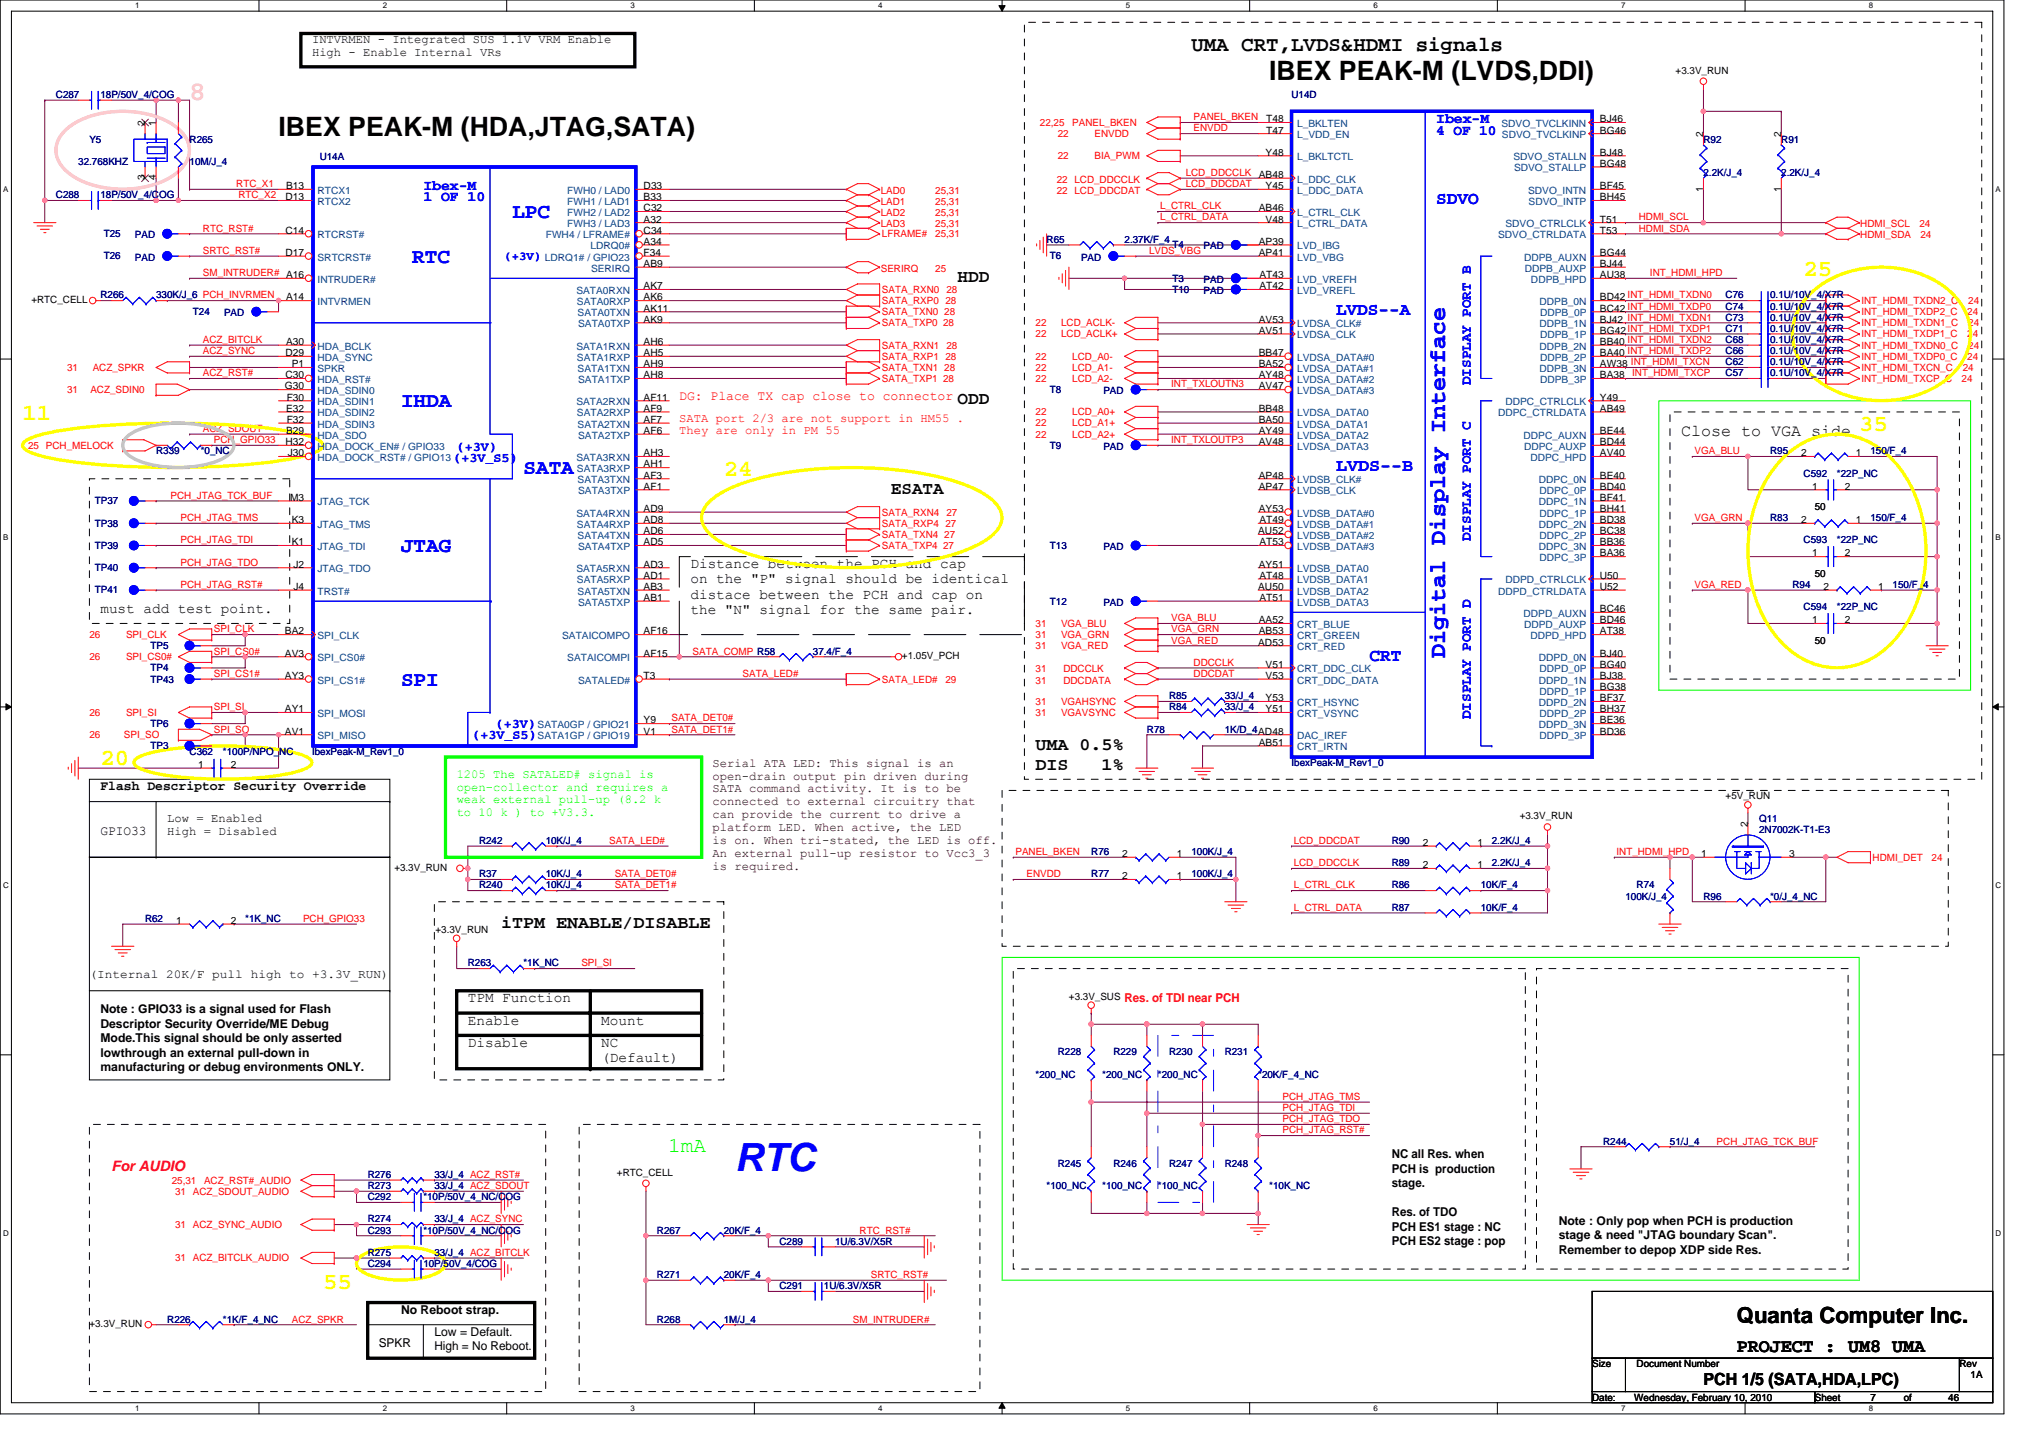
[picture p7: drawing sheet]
<svg xmlns="http://www.w3.org/2000/svg" width="297mm" height="210mm" viewBox="0 0 297 210" stroke-linecap="round" stroke-linejoin="round" font-family="sans-serif">
<defs><g id="words">
<text font-size="5.7" fill="#00f" x="107.3" y="171">RTC</text>
<g font-size="3.9">
<text x="185.4" y="11.7">IBEX PEAK-M (LVDS,DDI)</text>
<text x="40.7" y="19.9">IBEX PEAK-M (HDA,JTAG,SATA)</text>
</g>
<text font-size="3.9" fill="#ff80ff" x="27.7" y="14.6">8</text>
<g font-size="3.4" fill="#ff0">
<text x="263.4" y="40.2">25</text>
<text x="3.3" y="61.4">11</text>
<text x="271.5" y="63">35</text>
<text x="105.7" y="69.5">24</text>
<text x="14.7" y="111.8">20</text>
<text x="47.2" y="188.2">55</text>
</g>
<text font-size="3.4" fill="#00f" x="211" y="96.1" transform="rotate(-90 211 96.1)">Digital Display Interface</text>
<text font-size="3.2" x="253.6" y="193.2">Quanta Computer Inc.</text>
<text font-size="3.1" x="174" y="7.5">UMA CRT,LVDS&amp;HDMI signals</text>
<g font-size="3.1" fill="#00f">
<text x="74.8" y="31.9">LPC</text>
<text x="60.2" y="38.4">RTC</text>
<text x="58.6" y="59.5">IHDA</text>
<text x="76.5" y="69.2">SATA</text>
<text x="58.6" y="80.6">JTAG</text>
<text x="58.6" y="100.1">SPI</text>
</g>
<text font-size="3.1" fill="#0f0" x="97.6" y="168.3">1mA</text>
<text font-size="2.8" x="253.6" y="197.4">PROJECT : UM8 UMA</text>
<g font-size="2.6" fill="#00f">
<text x="209.7" y="29.8">SDVO</text>
<text x="195.1" y="46.1">LVDS--A</text>
<text x="195.1" y="68.8">LVDS--B</text>
<text x="200" y="96.5">CRT</text>
</g>
<g font-size="2.6">
<text x="139.8" y="41.2">HDD</text>
<text x="139.8" y="59.1">ODD</text>
<text x="130.1" y="72.1">ESATA</text>
<text x="151.2" y="109.5">UMA 0.5%</text>
<text x="151.2" y="112.4">DIS</text>
<text x="160.9" y="112.4">1%</text>
<text x="73.2" y="135.5">iTPM ENABLE/DISABLE</text>
</g>
<g font-size="2.4">
<text x="245.5" y="63.7">Close to VGA side</text>
<text x="248.8" y="202.2">PCH 1/5 (SATA,HDA,LPC)</text>
</g>
<g font-size="2.1" fill="#00f">
<text x="209.7" y="18">Ibex-M</text>
<text x="209.7" y="19.6">4 OF 10</text>
<text x="61.8" y="27.8">Ibex-M</text>
<text x="61.8" y="29.4">1 OF 10</text>
<text x="214.8" y="56.2" transform="rotate(-90 214.8 56.2)">DISPLAY PORT B</text>
<text x="214.8" y="79" transform="rotate(-90 214.8 79)">DISPLAY PORT C</text>
<text x="214.8" y="105" transform="rotate(-90 214.8 105)">DISPLAY PORT D</text>
</g>
<g font-size="2.1">
<text x="100.8" y="83">Distance between the PCH and cap</text>
<text x="14.7" y="89.5">must add test point.</text>
<text x="100.8" y="85.2">on the &quot;P&quot; signal should be identical</text>
<text x="100.8" y="87.4">distace between the PCH and cap on</text>
<text x="100.8" y="89.7">the &quot;N&quot; signal for the same pair.</text>
<text x="68.3" y="146.3">TPM Function</text>
<text x="68.3" y="149.6">Enable</text>
<text x="87.8" y="149.6">Mount</text>
<text x="68.3" y="152.9">Disable</text>
<text x="87.8" y="152.9">NC</text>
<text x="87.8" y="155.1">(Default)</text>
</g>
<text font-size="2.1" fill="#f00" x="16.3" y="171">For AUDIO</text>
<text font-size="1.9" fill="#f00" x="99.2" y="58.5">DG: Place TX cap close to connector</text>
<g font-size="1.9" fill="#00f">
<text x="66.7" y="65.8">(+3V)</text>
<text x="66.2" y="67.5">(+3V_S5)</text>
<text x="69" y="108">(+3V_S5)</text>
<text x="72.4" y="106.3">(+3V)</text>
</g>
<g font-size="1.9">
<text x="14.7" y="115.4">Flash Descriptor Security Override</text>
<text x="14.7" y="121.9">GPIO33</text>
</g>
<g font-size="1.8">
<text x="45.6" y="6.3">INTVRMEN - Integrated SUS 1.1V VRM Enable</text>
<text x="45.6" y="8.2">High - Enable Internal VRs</text>
<text x="24.4" y="120.1">Low = Enabled</text>
<text x="24.4" y="122">High = Disabled</text>
<text x="13.1" y="142.8">(Internal 20K/F pull high to +3.3V_RUN)</text>
<text x="14.7" y="148">Note : GPIO33 is a signal used for Flash</text>
<text x="14.7" y="150.1">Descriptor Security Override/ME Debug</text>
<text x="14.7" y="152.2">Mode.This signal should be only asserted</text>
<text x="14.7" y="154.3">lowthrough an external pull-down in</text>
<text x="14.7" y="156.4">manufacturing or debug environments ONLY.</text>
<text x="203.2" y="169.1">NC all Res. when</text>
<text x="203.2" y="171.2">PCH is production</text>
<text x="203.2" y="173.3">stage.</text>
<text x="203.2" y="177.6">Res. of TDO</text>
<text x="203.2" y="179.7">PCH ES1 stage : NC</text>
<text x="227.6" y="178.8">Note : Only pop when PCH is production</text>
<text x="203.2" y="181.8">PCH ES2 stage : pop</text>
<text x="227.6" y="181">stage &amp; need &quot;JTAG boundary Scan&quot;.</text>
<text x="227.6" y="183.1">Remember to depop XDP side Res.</text>
<text x="58.6" y="191.9">No Reboot strap.</text>
<text x="55.3" y="196.7">SPKR</text>
<text x="63.4" y="195">Low = Default.</text>
<text x="63.4" y="197.1">High = No Reboot.</text>
</g>
<text font-size="1.8" fill="#00f" x="73.7" y="38">(+3V)</text>
<g font-size="1.8" fill="#f00">
<text x="99.2" y="61.6">SATA port 2/3 are not support in HM55 .</text>
<text x="99.2" y="63.4">They are only in PM 55</text>
<text x="164.2" y="146.3">Res. of TDI near PCH</text>
</g>
<g font-size="1.8" fill="#0f0">
<text x="66.7" y="113.6">1205 The SATALED# signal is</text>
<text x="66.7" y="115.4">open-collector and requires a</text>
<text x="66.7" y="117.3">weak external pull-up (8.2 k</text>
<text x="66.7" y="119.2">to 10 k ) to +V3.3.</text>
</g>
<g font-size="1.8" fill="#400000">
<text x="104.1" y="112">Serial ATA LED: This signal is an</text>
<text x="104.1" y="113.8">open-drain output pin driven during</text>
<text x="104.1" y="115.7">SATA command activity. It is to be</text>
<text x="104.1" y="117.6">connected to external circuitry that</text>
<text x="104.1" y="119.5">can provide the current to drive a</text>
<text x="104.1" y="121.4">platform LED. When active, the LED</text>
<text x="104.1" y="123.3">is on. When tri-stated, the LED is off.</text>
<text x="104.1" y="125.1">An external pull-up resistor to Vcc3_3</text>
<text x="104.1" y="127">is required.</text>
</g>
<g font-size="1.5">
<text x="244.7" y="10.8">+3.3V_RUN</text>
<text x="184.9" y="17.9">T48</text>
<text x="233.7" y="17.9">BJ46</text>
<text x="21.2" y="18.4" transform="rotate(-90 21.2 18.4)">2</text>
<text x="22.8" y="18.4" transform="rotate(-90 22.8 18.4)">1</text>
<text x="184.8" y="22.7">Y48</text>
<text x="184.9" y="19.5">T47</text>
<text x="233.7" y="19.5">BG46</text>
<text x="233.7" y="22.7">BJ48</text>
<text x="248.7" y="20" transform="rotate(-90 248.7 20)">2</text>
<text x="260.1" y="20" transform="rotate(-90 260.1 20)">2</text>
<text x="21.2" y="26.4" transform="rotate(-90 21.2 26.4)">3</text>
<text x="22.8" y="26.4" transform="rotate(-90 22.8 26.4)">4</text>
<text x="41.7" y="29.3">D13</text>
<text x="41.8" y="27.6">B13</text>
<text x="94" y="27.6">D33</text>
<text x="94" y="29.3">B33</text>
<text x="183.8" y="26">AB48</text>
<text x="184.8" y="27.6">Y45</text>
<text x="233.7" y="24.4">BG48</text>
<text x="233.7" y="29.3">BH45</text>
<text x="233.7" y="27.6">BF45</text>
<text x="248.7" y="28" transform="rotate(-90 248.7 28)">1</text>
<text x="260.1" y="28" transform="rotate(-90 260.1 28)">1</text>
<text x="41.7" y="34.1">C14</text>
<text x="94" y="30.9">C32</text>
<text x="94" y="32.5">A32</text>
<text x="94" y="34.1">C34</text>
<text x="94" y="35.8">A34</text>
<text x="183.8" y="30.9">AB46</text>
<text x="183.8" y="35.8">AP39</text>
<text x="184.8" y="32.5">V48</text>
<text x="233.7" y="34.1">T53</text>
<text x="233.7" y="32.5">T51</text>
<text x="41.7" y="37.4">D17</text>
<text x="94" y="37.4">F34</text>
<text x="94" y="39">AB9</text>
<text x="183.8" y="37.4">AP41</text>
<text x="183.9" y="40.6">AT43</text>
<text x="233.7" y="39">BJ44</text>
<text x="233.7" y="40.6">AU38</text>
<text x="233.7" y="37.4">BG44</text>
<text x="4.6" y="44.2">+RTC_CELL</text>
<text x="41.8" y="43.9">A14</text>
<text x="94" y="42.2">AK7</text>
<text x="94" y="45.5">AK11</text>
<text x="94" y="43.9">AK6</text>
<text x="94" y="47.1">AK9</text>
<text x="183.8" y="47.1">AV53</text>
<text x="183.9" y="42.2">AT42</text>
<text x="233.7" y="45.5">BC42 INT_HDMI_TXDP0</text>
<text x="233.7" y="43.9">BD42 INT_HDMI_TXDN0</text>
<text x="233.7" y="47.1">BJ42 INT_HDMI_TXDN1</text>
<text x="41.7" y="52">D29</text>
<text x="41.8" y="50.4">A30</text>
<text x="42.6" y="53.6">P1</text>
<text x="94" y="50.4">AH6</text>
<text x="94" y="53.6">AH9</text>
<text x="94" y="52">AH5</text>
<text x="183.8" y="48.7">AV51</text>
<text x="183.8" y="52">BB47</text>
<text x="183.8" y="53.6">BA52</text>
<text x="233.7" y="48.7">BG42INT_HDMI_TXDP1</text>
<text x="233.7" y="52">BA40 INT_HDMI_TXDP2</text>
<text x="233.7" y="50.4">BB40 INT_HDMI_TXDN2</text>
<text x="233.7" y="53.6">AW38 INT_HDMI_TXCN</text>
<text x="41.6" y="56.9">G30</text>
<text x="41.7" y="55.2">C30</text>
<text x="41.9" y="58.5">F30</text>
<text x="94" y="58.5">AF11</text>
<text x="94" y="55.2">AH8</text>
<text x="183.8" y="55.2">AY48</text>
<text x="183.8" y="56.9">AV47</text>
<text x="233.7" y="55.2">BA38</text>
<text x="233.7" y="58.5">Y49</text>
<text x="41.7" y="65">H32</text>
<text x="41.8" y="60.1">E32</text>
<text x="41.8" y="63.4">B29</text>
<text x="41.9" y="61.8">F32</text>
<text x="94" y="61.8">AF7</text>
<text x="94" y="60.1">AF9</text>
<text x="94" y="63.4">AF6</text>
<text x="183.8" y="60.1">BB48</text>
<text x="183.8" y="61.8">BA50</text>
<text x="183.8" y="63.4">AY49</text>
<text x="183.8" y="65">AV48</text>
<text x="233.7" y="63.4">BE44</text>
<text x="233.7" y="60.1">AB49</text>
<text x="233.7" y="65">BD44</text>
<text x="42" y="66.6">J30</text>
<text x="94" y="66.6">AH3</text>
<text x="94" y="69.9">AF3</text>
<text x="94" y="68.3">AH1</text>
<text x="94" y="71.5">AF1</text>
<text x="183.8" y="69.9">AP48</text>
<text x="183.8" y="71.5">AP47</text>
<text x="233.7" y="69.9">BE40</text>
<text x="233.7" y="71.5">BD40</text>
<text x="233.7" y="66.6">AV40</text>
<text x="263.1" y="66.6">2</text>
<text x="264.7" y="71.5">1</text>
<text x="269.4" y="71.5">2</text>
<text x="271" y="66.6">1</text>
<text x="42.4" y="73.1">M3</text>
<text x="42.6" y="76.4">K3</text>
<text x="94" y="74.8">AD9</text>
<text x="94" y="76.4">AD8</text>
<text x="183.8" y="74.8">AY53</text>
<text x="183.9" y="76.4">AT49</text>
<text x="233.7" y="73.1">BF41</text>
<text x="233.7" y="76.4">BD38</text>
<text x="233.7" y="74.8">BH41</text>
<text x="263.1" y="76.4">2</text>
<text x="265" y="74.5">50</text>
<text x="271" y="76.4">1</text>
<text x="42.6" y="79.6">K1</text>
<text x="42.9" y="82.9">J2</text>
<text x="94" y="82.9">AD3</text>
<text x="94" y="78">AD6</text>
<text x="94" y="79.6">AD5</text>
<text x="183.7" y="78">AU52</text>
<text x="183.8" y="82.9">AY51</text>
<text x="183.9" y="79.6">AT53</text>
<text x="233.7" y="79.6">BB36</text>
<text x="233.7" y="78">BC38</text>
<text x="233.7" y="81.3">BA36</text>
<text x="264.7" y="81.3">1</text>
<text x="269.4" y="81.3">2</text>
<text x="42.9" y="86.1">J4</text>
<text x="94" y="86.1">AB3</text>
<text x="94" y="84.5">AD1</text>
<text x="94" y="87.8">AB1</text>
<text x="183.7" y="86.1">AU50</text>
<text x="183.9" y="84.5">AT48</text>
<text x="183.9" y="87.8">AT51</text>
<text x="233.7" y="89.4">BC46</text>
<text x="233.7" y="86.1">U52</text>
<text x="233.7" y="84.5">U50</text>
<text x="265" y="84.2">50</text>
<text x="266.3" y="86.1">2</text>
<text x="274.3" y="86.1">1</text>
<text x="41.6" y="92.6">BA2</text>
<text x="41.6" y="95.9">AV3</text>
<text x="94" y="95.9">AF15</text>
<text x="94" y="92.6">AF16</text>
<text x="183.7" y="94.3">AD53</text>
<text x="183.8" y="91">AA52</text>
<text x="183.8" y="92.6">AB53</text>
<text x="233.7" y="95.9">BJ40</text>
<text x="233.7" y="91">BD46</text>
<text x="233.7" y="92.6">AT38</text>
<text x="264.7" y="91">1</text>
<text x="265" y="94">50</text>
<text x="269.4" y="91">2</text>
<text x="41.6" y="99.1">AY3</text>
<text x="94" y="99.1">T3</text>
<text x="131.7" y="96.2">+1.05V_PCH</text>
<text x="184.8" y="97.5">V51</text>
<text x="184.8" y="99.1">V53</text>
<text x="233.7" y="99.1">BJ38</text>
<text x="233.7" y="97.5">BG40</text>
<text x="233.7" y="100.8">BG38</text>
<text x="41.6" y="104">AY1</text>
<text x="41.6" y="107.3">AV1</text>
<text x="94" y="105.6">Y9</text>
<text x="94" y="107.3">V1</text>
<text x="184.8" y="102.4">Y53</text>
<text x="184.8" y="104">Y51</text>
<text x="233.7" y="102.4">BF37</text>
<text x="233.7" y="105.6">BE36</text>
<text x="233.7" y="104">BH37</text>
<text x="233.7" y="107.3">BD36</text>
<text x="29" y="112.1">1</text>
<text x="33.7" y="112.1">2</text>
<text x="183.8" y="108.9">AB51</text>
<text x="221.9" y="119.7">+3.3V_RUN</text>
<text x="252" y="116.7">+5V_RUN</text>
<text x="163.9" y="125.2">2</text>
<text x="171.9" y="125.2">1</text>
<text x="207.8" y="123.5">2</text>
<text x="215.8" y="123.5">1</text>
<text x="248.4" y="125.2">1</text>
<text x="255.2" y="120.8" transform="rotate(-90 255.2 120.8)">2</text>
<text x="261.3" y="125.2">3</text>
<text x="57.6" y="127.1">+3.3V_RUN</text>
<text x="163.9" y="128.4">2</text>
<text x="171.9" y="128.4">1</text>
<text x="207.8" y="126.8">2</text>
<text x="215.8" y="126.8">1</text>
<text x="25.7" y="134.9">1</text>
<text x="33.7" y="134.9">2</text>
<text x="63.6" y="136.2">+3.3V_RUN</text>
<text x="156.1" y="146">+3.3V_SUS</text>
<text x="90.1" y="171.7">+RTC_CELL</text>
<text x="13.1" y="193.8">+3.3V_RUN</text>
<text x="232.5" y="199.6">Size</text>
<text x="239" y="199.6">Document Number</text>
<text x="286.1" y="199.6">Rev</text>
<text x="287.8" y="201.3">1A</text>
<text x="232.5" y="204.5">Date:</text>
<text x="238.7" y="204.5">Wednesday, February 10, 2010</text>
<text x="265" y="204.5">Sheet</text>
<text x="273.2" y="204.5">7</text>
<text x="278" y="204.5">of</text>
<text x="284.5" y="204.5">46</text>
</g>
<g font-size="1.5" fill="#000080">
<text x="8.2" y="14.3">C287</text>
<text x="14.7" y="14.3">18P/50V_4/COG</text>
<text x="188.6" y="14.3">U14D</text>
<text x="13.1" y="20.8">Y5</text>
<text x="27.7" y="20.8">R265</text>
<text x="46.7" y="23.4">U14A</text>
<text x="248.8" y="20.8">R92</text>
<text x="260.1" y="20.8">R91</text>
<text x="8.2" y="29">C288</text>
<text x="11.4" y="24.1">32.768KHZ</text>
<text x="14.7" y="29">18P/50V_4/COG</text>
<text x="27.7" y="24.1">10M/J_4</text>
<text x="248.8" y="25.7">2.2K/J_4</text>
<text x="260.1" y="25.7">2.2K/J_4</text>
<text x="15.2" y="34.6">T25</text>
<text x="19.7" y="34.8">PAD</text>
<text x="152.8" y="35.5">R65</text>
<text x="164.2" y="35.5">2.37K/F_4</text>
<text x="15.2" y="37.9">T26</text>
<text x="19.7" y="38.1">PAD</text>
<text x="153.3" y="37.9">T6</text>
<text x="157.9" y="38.1">PAD</text>
<text x="171.2" y="36.3">T4</text>
<text x="171.2" y="41.1">T3</text>
<text x="175.8" y="36.4">PAD</text>
<text x="175.8" y="41.3">PAD</text>
<text x="14.7" y="43.6">R266</text>
<text x="22.8" y="43.6">330K/J_6 PCH_INVRMEN</text>
<text x="28.2" y="46">T24</text>
<text x="32.7" y="46.2">PAD</text>
<text x="171.2" y="42.8">T10</text>
<text x="175.8" y="42.9">PAD</text>
<text x="252" y="45.2">C74</text>
<text x="252" y="43.6">C76</text>
<text x="252" y="46.8">C73</text>
<text x="258.5" y="45.2">0.1U/10V_4/X7R</text>
<text x="258.5" y="43.6">0.1U/10V_4/X7R</text>
<text x="258.5" y="46.8">0.1U/10V_4/X7R</text>
<text x="252" y="48.5">C71</text>
<text x="252" y="50.1">C68</text>
<text x="252" y="53.3">C62</text>
<text x="252" y="51.7">C66</text>
<text x="258.5" y="48.5">0.1U/10V_4/X7R</text>
<text x="258.5" y="50.1">0.1U/10V_4/X7R</text>
<text x="258.5" y="53.3">0.1U/10V_4/X7R</text>
<text x="258.5" y="51.7">0.1U/10V_4/X7R</text>
<text x="153.3" y="57.4">T8</text>
<text x="161.1" y="57.6">PAD</text>
<text x="252" y="55">C57</text>
<text x="258.5" y="55">0.1U/10V_4/X7R</text>
<text x="153.3" y="65.5">T9</text>
<text x="161.1" y="65.7">PAD</text>
<text x="22.8" y="66.3">R339</text>
<text x="29.3" y="66.3">*0_NC</text>
<text x="258.5" y="66.3">R95</text>
<text x="263.4" y="69.6">C592</text>
<text x="268.3" y="69.6">*22P_NC</text>
<text x="273.2" y="66.3">150/F_4</text>
<text x="13.9" y="73.7">TP37</text>
<text x="13.9" y="76.9">TP38</text>
<text x="258.5" y="76.1">R83</text>
<text x="273.2" y="76.1">150/F_4</text>
<text x="13.9" y="80.2">TP39</text>
<text x="13.9" y="83.4">TP40</text>
<text x="153.3" y="80.2">T13</text>
<text x="161.1" y="80.3">PAD</text>
<text x="263.4" y="79.4">C593</text>
<text x="268.3" y="79.4">*22P_NC</text>
<text x="13.9" y="86.7">TP41</text>
<text x="153.3" y="88.3">T12</text>
<text x="161.1" y="88.5">PAD</text>
<text x="261.8" y="85.9">R94</text>
<text x="263.4" y="89.1">C594</text>
<text x="268.3" y="89.1">*22P_NC</text>
<text x="276.4" y="85.9">150/F_4</text>
<text x="22" y="94.8">TP5</text>
<text x="118.7" y="95.6">37.4/F_4</text>
<text x="22" y="99.7">TP43</text>
<text x="22" y="98">TP4</text>
<text x="22" y="106.2">TP6</text>
<text x="167.5" y="107">R78</text>
<text x="170.7" y="103.7">R84</text>
<text x="170.7" y="102.1">R85</text>
<text x="178.9" y="103.7">33/J_4</text>
<text x="178.9" y="102.1">33/J_4</text>
<text x="178.9" y="107">1K/D_4AD48</text>
<text x="22" y="109.4">TP3</text>
<text x="27.7" y="110.2">C362</text>
<text x="32.6" y="110.2">*100P/NPO_NC</text>
<text x="45.6" y="110.2">IbexPeak-M_Rev1_0</text>
<text x="188.6" y="111.9">IbexPeak-M_Rev1_0</text>
<text x="256.9" y="120">Q11</text>
<text x="70" y="123.2">R242</text>
<text x="79.7" y="123.2">10K/J_4</text>
<text x="159.4" y="124.9">R76</text>
<text x="174" y="124.9">100K/J_4</text>
<text x="203.2" y="123.2">R90</text>
<text x="217.9" y="123.2">2.2K/J_4</text>
<text x="256.9" y="121.6">2N7002K-T1-E3</text>
<text x="70" y="129.7">R240</text>
<text x="70" y="128.1">R37</text>
<text x="79.7" y="129.7">10K/J_4</text>
<text x="79.7" y="128.1">10K/J_4</text>
<text x="159.4" y="128.1">R77</text>
<text x="174" y="128.1">100K/J_4</text>
<text x="203.2" y="129.7">R86</text>
<text x="203.2" y="126.5">R89</text>
<text x="216.3" y="129.7">10K/F_4</text>
<text x="217.9" y="126.5">2.2K/J_4</text>
<text x="237.4" y="131.4">100K/J_4</text>
<text x="239" y="129.7">R74</text>
<text x="248.8" y="131.4">R96</text>
<text x="258.5" y="131.4">*0/J_4_NC</text>
<text x="21.2" y="134.6">R62</text>
<text x="35.8" y="134.6">*1K_NC</text>
<text x="203.2" y="133">R87</text>
<text x="216.3" y="133">10K/F_4</text>
<text x="68.3" y="141.1">R263</text>
<text x="76.4" y="141.1">*1K_NC</text>
<text x="154.5" y="154.1">R228</text>
<text x="162.6" y="154.1">R229</text>
<text x="170.7" y="154.1">R230</text>
<text x="178.9" y="154.1">R231</text>
<text x="151.2" y="157.4">*200_NC</text>
<text x="161" y="157.4">*200_NC</text>
<text x="169.1" y="157.4">*200_NC</text>
<text x="183.7" y="157.4">*20K/F_4_NC</text>
<text x="234.1" y="167.1">R244</text>
<text x="243.9" y="167.1">51/J_4</text>
<text x="53.7" y="173.6">R273</text>
<text x="53.7" y="172">R276</text>
<text x="63.4" y="173.6">33/J_4 ACZ_SDOUT</text>
<text x="63.4" y="172">33/J_4 ACZ_RST#</text>
<text x="152.8" y="173.6">*100_NC</text>
<text x="154.5" y="170.4">R245</text>
<text x="161" y="173.6">*100_NC</text>
<text x="162.6" y="170.4">R246</text>
<text x="169.1" y="173.6">*100_NC</text>
<text x="170.7" y="170.4">R247</text>
<text x="178.9" y="170.4">R248</text>
<text x="185.4" y="173.6">*10K_NC</text>
<text x="53.7" y="178.5">R274</text>
<text x="53.7" y="175.3">C292</text>
<text x="61.8" y="175.3">*10P/50V_4_NC/COG</text>
<text x="63.4" y="178.5">33/J_4 ACZ_SYNC</text>
<text x="53.7" y="180.1">C293</text>
<text x="53.7" y="185">C294</text>
<text x="53.7" y="183.4">R275</text>
<text x="61.8" y="180.1">*10P/50V_4_NC/COG</text>
<text x="61.8" y="185">10P/50V_4/COG</text>
<text x="63.4" y="183.4">33/J_4 ACZ_BITCLK</text>
<text x="95.9" y="180.1">R267</text>
<text x="105.7" y="180.1">20K/F_4</text>
<text x="113.8" y="181.8">C289</text>
<text x="122" y="181.8">1U/6.3V/X5R</text>
<text x="95.9" y="186.6">R271</text>
<text x="105.7" y="186.6">20K/F_4</text>
<text x="113.8" y="188.3">C291</text>
<text x="120.3" y="188.3">1U/6.3V/X5R</text>
<text x="24.4" y="193.1">R226</text>
<text x="32.6" y="193.1">*1K/F_4_NC</text>
<text x="95.9" y="193.1">R268</text>
<text x="105.7" y="193.1">1M/J_4</text>
</g>
<g font-size="1.5" fill="#f00">
<text x="174.3" y="17.6">PANEL_BKEN</text>
<text x="151.9" y="18.4">22,25</text>
<text x="154.5" y="23.3">22</text>
<text x="154.5" y="20">22</text>
<text x="156.6" y="18.4">PANEL_BKEN</text>
<text x="159.8" y="23.3">BIA_PWM</text>
<text x="159.8" y="20">ENVDD</text>
<text x="174.3" y="19.2">ENVDD</text>
<text x="34.5" y="27.3">RTC_X1</text>
<text x="34.8" y="29">RTC_X2</text>
<text x="128.6" y="28.3">LAD0</text>
<text x="128.6" y="29.9">LAD1</text>
<text x="136.6" y="28.3">25,31</text>
<text x="136.6" y="29.9">25,31</text>
<text x="154.3" y="28.3">22 LCD_DDCDAT</text>
<text x="154.3" y="26.7">22 LCD_DDCCLK</text>
<text x="173.2" y="27.3">LCD_DDCDAT</text>
<text x="173.2" y="25.7">LCD_DDCCLK</text>
<text x="29.6" y="33.8">RTC_RST#</text>
<text x="128.6" y="31.6">LAD2</text>
<text x="128.6" y="33.2">LAD3</text>
<text x="128.8" y="34.6">LFRAME#</text>
<text x="136.6" y="31.6">25,31</text>
<text x="136.6" y="33.2">25,31</text>
<text x="136.6" y="34.6">25,31</text>
<text x="169.4" y="32.2">L_CTRL_DATA</text>
<text x="169.4" y="30.6">L_CTRL_CLK</text>
<text x="239.3" y="32.2">HDMI_SCL</text>
<text x="239.3" y="33.8">HDMI_SDA</text>
<text x="271.7" y="34.8">HDMI_SDA</text>
<text x="271.7" y="33.2">HDMI_SCL</text>
<text x="280.3" y="33.2">24</text>
<text x="280.5" y="34.8">24</text>
<text x="29.6" y="37.1">SRTC_RST#</text>
<text x="29.6" y="40.3">SM_INTRUDER# A16</text>
<text x="128.6" y="39.7">SERIRQ</text>
<text x="136.6" y="39.7">25</text>
<text x="167.8" y="37.1">LVDS_VBG</text>
<text x="241" y="40.3">INT_HDMI_HPD</text>
<text x="128.8" y="46">SATA_TXN0 28</text>
<text x="128.8" y="47.6">SATA_TXP0 28</text>
<text x="128.8" y="42.8">SATA_RXN0</text>
<text x="128.8" y="44.4">SATA_RXP0 28</text>
<text x="138.2" y="42.8">28</text>
<text x="151.2" y="47.6">22</text>
<text x="155" y="47.6">LCD_ACLK-</text>
<text x="271.8" y="44.4">INT_HDMI_TXDN2_C</text>
<text x="271.8" y="46">INT_HDMI_TXDP2_C</text>
<text x="271.8" y="47.6">INT_HDMI_TXDN1_C</text>
<text x="287.3" y="46">24</text>
<text x="287.4" y="44.4">24</text>
<text x="287.4" y="47.6">24</text>
<text x="29.6" y="51.7">ACZ_SYNC</text>
<text x="29.6" y="50.1">ACZ_BITCLK</text>
<text x="128.8" y="50.9">SATA_RXN1</text>
<text x="128.8" y="52.5">SATA_RXP1 28</text>
<text x="138.2" y="50.9">28</text>
<text x="151.2" y="52.5">22</text>
<text x="151.2" y="49.3">22</text>
<text x="155" y="49.3">LCD_ACLK+</text>
<text x="156.6" y="52.5">LCD_A0-</text>
<text x="271.8" y="49.3">INT_HDMI_TXDP1_C</text>
<text x="271.8" y="50.9">INT_HDMI_TXDN0_C</text>
<text x="271.8" y="52.5">INT_HDMI_TXDP0_C</text>
<text x="287.3" y="49.3">24</text>
<text x="287.3" y="52.5">24</text>
<text x="287.4" y="50.9">24</text>
<text x="9.8" y="57.4">31</text>
<text x="9.8" y="54.1">31</text>
<text x="13.2" y="57.4">ACZ_SDIN0</text>
<text x="13.5" y="54.1">ACZ_SPKR</text>
<text x="29.6" y="54.9">ACZ_RST#</text>
<text x="128.8" y="54.1">SATA_TXN1 28</text>
<text x="128.8" y="55.8">SATA_TXP1 28</text>
<text x="151.2" y="54.1">22</text>
<text x="151.2" y="55.8">22</text>
<text x="156.6" y="54.1">LCD_A1-</text>
<text x="156.6" y="55.8">LCD_A2-</text>
<text x="171" y="56.6">INT_TXLOUTN3</text>
<text x="238.4" y="54.9">INT_HDMI_TXCP</text>
<text x="271.8" y="54.1">INT_HDMI_TXCN_C</text>
<text x="271.8" y="55.8">INT_HDMI_TXCP_C</text>
<text x="286.5" y="55.8">24</text>
<text x="286.6" y="54.1">24</text>
<text x="4.1" y="65.5">25 PCH_MELOCK</text>
<text x="29.6" y="63.1">ACZ_SDOUT</text>
<text x="31.2" y="64.7">PCH_GPIO33</text>
<text x="151.2" y="60.6">22</text>
<text x="151.2" y="63.9">22</text>
<text x="151.2" y="62.3">22</text>
<text x="156.6" y="60.6">LCD_A0+</text>
<text x="156.6" y="63.9">LCD_A2+</text>
<text x="156.6" y="62.3">LCD_A1+</text>
<text x="171" y="64.7">INT_TXLOUTP3</text>
<text x="247.5" y="66.3">VGA_BLU</text>
<text x="24.9" y="72.8">PCH_JTAG_TCK_BUF</text>
<text x="26.4" y="76.1">PCH_JTAG_TMS</text>
<text x="128.8" y="75.3">SATA_RXN4</text>
<text x="128.8" y="76.9">SATA_RXP4 27</text>
<text x="138.2" y="75.3">27</text>
<text x="247.5" y="76.1">VGA_GRN</text>
<text x="26.4" y="82.6">PCH_JTAG_TDO</text>
<text x="26.4" y="79.3">PCH_JTAG_TDI</text>
<text x="128.8" y="80.2">SATA_TXP4 27</text>
<text x="128.8" y="78.5">SATA_TXN4 27</text>
<text x="26.4" y="85.9">PCH_JTAG_RST#</text>
<text x="247.5" y="85.9">VGA_RED</text>
<text x="13.1" y="93.2">26</text>
<text x="18.4" y="93.2">SPI_CLK</text>
<text x="31.2" y="95.6">SPI_CS0#</text>
<text x="31.2" y="92.4">SPI_CLK</text>
<text x="101.2" y="95.6">SATA_COMP R58</text>
<text x="151.2" y="94.8">31</text>
<text x="151.2" y="91.5">31</text>
<text x="151.2" y="93.2">31</text>
<text x="155" y="94.8">VGA_RED</text>
<text x="155" y="91.5">VGA_BLU</text>
<text x="155" y="93.2">VGA_GRN</text>
<text x="171" y="90.7">VGA_BLU</text>
<text x="171" y="92.4">VGA_GRN</text>
<text x="171" y="94">VGA_RED</text>
<text x="13.1" y="96.4">26</text>
<text x="18.4" y="96.4">SPI_CS0#</text>
<text x="31.2" y="98.8">SPI_CS1#</text>
<text x="108.5" y="98.8">SATA_LED#</text>
<text x="128.8" y="99.7">SATA_LED#</text>
<text x="138.1" y="99.7">29</text>
<text x="151.2" y="98.2">31</text>
<text x="151.2" y="99.8">31</text>
<text x="155.3" y="98.2">DDCCLK</text>
<text x="155.3" y="99.8">DDCDATA</text>
<text x="174.3" y="97.2">DDCCLK</text>
<text x="174.3" y="98.8">DDCDAT</text>
<text x="13.1" y="107.8">26</text>
<text x="13.1" y="104.5">26</text>
<text x="18.1" y="107.8">SPI_SO</text>
<text x="18.4" y="104.5">SPI_SI</text>
<text x="31.2" y="107">SPI_SO</text>
<text x="31.2" y="103.7">SPI_SI</text>
<text x="98.1" y="105.3">SATA_DET0#</text>
<text x="98.1" y="107">SATA_DET1#</text>
<text x="151.2" y="102.9">31</text>
<text x="151.2" y="104.5">31</text>
<text x="155" y="102.9">VGAHSYNC</text>
<text x="155" y="104.5">VGAVSYNC</text>
<text x="89" y="123.2">SATA_LED#</text>
<text x="148.3" y="124.9">PANEL_BKEN</text>
<text x="188.9" y="123.2">LCD_DDCDAT</text>
<text x="236.1" y="124.9">INT_HDMI_HPD</text>
<text x="273.5" y="125.7">HDMI_DET</text>
<text x="282.1" y="125.7">24</text>
<text x="89.8" y="128.1">SATA_DET0#</text>
<text x="89.8" y="129.7">SATA_DET1#</text>
<text x="149.9" y="128.1">ENVDD</text>
<text x="188.9" y="126.5">LCD_DDCCLK</text>
<text x="188.9" y="129.7">L_CTRL_CLK</text>
<text x="44.3" y="134.6">PCH_GPIO33</text>
<text x="188.9" y="133">L_CTRL_DATA</text>
<text x="84.9" y="141.1">SPI_SI</text>
<text x="187.3" y="160.6">PCH_JTAG_TMS</text>
<text x="187.3" y="165.5">PCH_JTAG_RST#</text>
<text x="187.3" y="162.2">PCH_JTAG_TDI</text>
<text x="187.3" y="163.9">PCH_JTAG_TDO</text>
<text x="250.7" y="167.1">PCH_JTAG_TCK_BUF</text>
<text x="25.1" y="172.8">25,31</text>
<text x="29.8" y="172.8">ACZ_RST#_AUDIO</text>
<text x="25.6" y="179.3">31 ACZ_SYNC_AUDIO</text>
<text x="25.6" y="174.4">31 ACZ_SDOUT_AUDIO</text>
<text x="25.6" y="184.2">31 ACZ_BITCLK_AUDIO</text>
<text x="125.5" y="180.1">RTC_RST#</text>
<text x="127.2" y="186.6">SRTC_RST#</text>
<text x="42.6" y="193.1">ACZ_SPKR</text>
<text x="124.6" y="193.1">SM_INTRUDER#</text>
</g>
<g font-size="1.5" fill="#004080">
<text x="189.4" y="23.4">L_BKLTCTL</text>
<text x="189.4" y="18.5">L_BKLTEN</text>
<text x="189.4" y="20.2">L_VDD_EN</text>
<text x="219.3" y="18.5">SDVO_TVCLKINN</text>
<text x="219.3" y="20.2">SDVO_TVCLKINP</text>
<text x="221" y="23.4">SDVO_STALLN</text>
<text x="46.4" y="28.3">RTCX1</text>
<text x="46.4" y="29.9">RTCX2</text>
<text x="82.8" y="28.3">FWH0 / LAD0</text>
<text x="82.8" y="29.9">FWH1 / LAD1</text>
<text x="189.4" y="26.7">L_DDC_CLK</text>
<text x="189.4" y="28.3">L_DDC_DATA</text>
<text x="221.1" y="25">SDVO_STALLP</text>
<text x="223.2" y="28.3">SDVO_INTN</text>
<text x="223.2" y="29.9">SDVO_INTP</text>
<text x="46.4" y="34.8">RTCRST#</text>
<text x="79.7" y="34.8">FWH4 / LFRAME#</text>
<text x="82.8" y="31.5">FWH2 / LAD2</text>
<text x="82.8" y="33.2">FWH3 / LAD3</text>
<text x="189.4" y="31.5">L_CTRL_CLK</text>
<text x="189.4" y="33.2">L_CTRL_DATA</text>
<text x="218.8" y="34.8">SDVO_CTRLDATA</text>
<text x="219.9" y="33.2">SDVO_CTRLCLK</text>
<text x="46.4" y="41.3">INTRUDER#</text>
<text x="46.4" y="38.1">SRTCRST#</text>
<text x="79.6" y="38.1">LDRQ1# / GPIO23</text>
<text x="86.3" y="36.4">LDRQ0#</text>
<text x="86.3" y="39.7">SERIRQ</text>
<text x="189.4" y="41.3">LVD_VREFH</text>
<text x="189.4" y="36.4">LVD_IBG</text>
<text x="189.4" y="38.1">LVD_VBG</text>
<text x="222.6" y="38.1">DDPB_AUXN</text>
<text x="222.7" y="39.7">DDPB_AUXP</text>
<text x="223.6" y="41.3">DDPB_HPD</text>
<text x="46.4" y="44.6">INTVRMEN</text>
<text x="84.2" y="42.9">SATA0RXN</text>
<text x="84.3" y="44.6">SATA0RXP</text>
<text x="84.3" y="46.2">SATA0TXN</text>
<text x="84.4" y="47.8">SATA0TXP</text>
<text x="189.4" y="47.8">LVDSA_CLK#</text>
<text x="189.4" y="42.9">LVD_VREFL</text>
<text x="224.8" y="44.6">DDPB_0N</text>
<text x="224.8" y="47.8">DDPB_1N</text>
<text x="224.9" y="46.2">DDPB_0P</text>
<text x="46.4" y="51.1">HDA_BCLK</text>
<text x="46.4" y="52.7">HDA_SYNC</text>
<text x="84.2" y="51.1">SATA1RXN</text>
<text x="84.3" y="52.7">SATA1RXP</text>
<text x="189.4" y="49.4">LVDSA_CLK</text>
<text x="189.4" y="52.7">LVDSA_DATA#0</text>
<text x="224.8" y="51.1">DDPB_2N</text>
<text x="224.9" y="49.4">DDPB_1P</text>
<text x="224.9" y="52.7">DDPB_2P</text>
<text x="46.4" y="55.9">HDA_RST#</text>
<text x="46.4" y="57.6">HDA_SDIN0</text>
<text x="46.4" y="59.2">HDA_SDIN1</text>
<text x="46.4" y="54.3">SPKR</text>
<text x="84.2" y="59.2">SATA2RXN</text>
<text x="84.3" y="54.3">SATA1TXN</text>
<text x="84.4" y="55.9">SATA1TXP</text>
<text x="189.4" y="54.3">LVDSA_DATA#1</text>
<text x="189.4" y="55.9">LVDSA_DATA#2</text>
<text x="189.4" y="57.6">LVDSA_DATA#3</text>
<text x="219.9" y="59.2">DDPC_CTRLCLK</text>
<text x="224.8" y="54.3">DDPB_3N</text>
<text x="224.9" y="55.9">DDPB_3P</text>
<text x="46.4" y="60.8">HDA_SDIN2</text>
<text x="46.4" y="64.1">HDA_SDO</text>
<text x="46.4" y="62.4">HDA_SDIN3</text>
<text x="46.4" y="65.7">HDA_DOCK_EN# / GPIO33</text>
<text x="84.3" y="60.8">SATA2RXP</text>
<text x="84.3" y="62.4">SATA2TXN</text>
<text x="84.4" y="64.1">SATA2TXP</text>
<text x="189.4" y="60.8">LVDSA_DATA0</text>
<text x="189.4" y="62.4">LVDSA_DATA1</text>
<text x="189.4" y="64.1">LVDSA_DATA2</text>
<text x="189.4" y="65.7">LVDSA_DATA3</text>
<text x="218.8" y="60.8">DDPC_CTRLDATA</text>
<text x="222.5" y="64.1">DDPC_AUXN</text>
<text x="222.6" y="65.7">DDPC_AUXP</text>
<text x="46.4" y="67.3">HDA_DOCK_RST# / GPIO13</text>
<text x="84.2" y="67.3">SATA3RXN</text>
<text x="84.3" y="68.9">SATA3RXP</text>
<text x="84.3" y="70.6">SATA3TXN</text>
<text x="189.4" y="70.6">LVDSB_CLK#</text>
<text x="223.5" y="67.3">DDPC_HPD</text>
<text x="224.7" y="70.6">DDPC_0N</text>
<text x="46.4" y="73.8">JTAG_TCK</text>
<text x="46.4" y="77.1">JTAG_TMS</text>
<text x="84.2" y="75.4">SATA4RXN</text>
<text x="84.3" y="77.1">SATA4RXP</text>
<text x="84.4" y="72.2">SATA3TXP</text>
<text x="189.4" y="72.2">LVDSB_CLK</text>
<text x="189.4" y="75.4">LVDSB_DATA#0</text>
<text x="189.4" y="77.1">LVDSB_DATA#1</text>
<text x="224.7" y="73.8">DDPC_1N</text>
<text x="224.7" y="77.1">DDPC_2N</text>
<text x="224.8" y="75.4">DDPC_1P</text>
<text x="224.8" y="72.2">DDPC_0P</text>
<text x="46.4" y="80.3">JTAG_TDI</text>
<text x="46.4" y="83.6">JTAG_TDO</text>
<text x="84.2" y="83.6">SATA5RXN</text>
<text x="84.3" y="78.7">SATA4TXN</text>
<text x="84.4" y="80.3">SATA4TXP</text>
<text x="189.4" y="78.7">LVDSB_DATA#2</text>
<text x="189.4" y="80.3">LVDSB_DATA#3</text>
<text x="189.4" y="83.6">LVDSB_DATA0</text>
<text x="224.7" y="80.3">DDPC_3N</text>
<text x="224.8" y="78.7">DDPC_2P</text>
<text x="224.8" y="81.9">DDPC_3P</text>
<text x="46.4" y="86.8">TRST#</text>
<text x="84.3" y="85.2">SATA5RXP</text>
<text x="84.3" y="86.8">SATA5TXN</text>
<text x="84.4" y="88.4">SATA5TXP</text>
<text x="189.4" y="85.2">LVDSB_DATA1</text>
<text x="189.4" y="86.8">LVDSB_DATA2</text>
<text x="189.4" y="88.4">LVDSB_DATA3</text>
<text x="218.8" y="86.8">DDPD_CTRLDATA</text>
<text x="219.9" y="85.2">DDPD_CTRLCLK</text>
<text x="46.4" y="93.3">SPI_CLK</text>
<text x="82.1" y="93.3">SATAICOMPO</text>
<text x="189.4" y="91.7">CRT_BLUE</text>
<text x="189.4" y="93.3">CRT_GREEN</text>
<text x="189.4" y="95">CRT_RED</text>
<text x="222.5" y="90.1">DDPD_AUXN</text>
<text x="222.6" y="91.7">DDPD_AUXP</text>
<text x="223.5" y="93.3">DDPD_HPD</text>
<text x="46.4" y="96.6">SPI_CS0#</text>
<text x="46.4" y="99.8">SPI_CS1#</text>
<text x="82.8" y="96.6">SATAICOMPI</text>
<text x="84.4" y="99.8">SATALED#</text>
<text x="189.4" y="98.2">CRT_DDC_CLK</text>
<text x="189.4" y="99.8">CRT_DDC_DATA</text>
<text x="224.7" y="96.6">DDPD_0N</text>
<text x="224.7" y="99.8">DDPD_1N</text>
<text x="224.8" y="98.2">DDPD_0P</text>
<text x="224.8" y="101.5">DDPD_1P</text>
<text x="46.4" y="104.7">SPI_MOSI</text>
<text x="46.4" y="107.9">SPI_MISO</text>
<text x="78.5" y="106.3">SATA0GP / GPIO21</text>
<text x="78.5" y="107.9">SATA1GP / GPIO19</text>
<text x="189.4" y="103.1">CRT_HSYNC</text>
<text x="189.4" y="104.7">CRT_VSYNC</text>
<text x="189.4" y="107.9">DAC_IREF</text>
<text x="224.7" y="103.1">DDPD_2N</text>
<text x="224.7" y="106.3">DDPD_3N</text>
<text x="224.8" y="104.7">DDPD_2P</text>
<text x="224.8" y="107.9">DDPD_3P</text>
<text x="189.4" y="109.6">CRT_IRTN</text>
</g>
<g font-size="1.2">
<text x="19.7" y="1.2">1</text>
<text x="55.9" y="1.2">2</text>
<text x="92.1" y="1.2">3</text>
<text x="128.2" y="1.2">4</text>
<text x="164.4" y="1.2">5</text>
<text x="200.6" y="1.2">6</text>
<text x="236.7" y="1.2">7</text>
<text x="272.9" y="1.2">8</text>
<text x=".5" y="28.1">A</text>
<text x="291.4" y="28.1">A</text>
<text x=".5" y="78.9">B</text>
<text x="291.4" y="78.9">B</text>
<text x=".5" y="129.7">C</text>
<text x="291.4" y="129.7">C</text>
<text x=".5" y="180.5">D</text>
<text x="291.4" y="180.5">D</text>
<text x="19.7" y="206.1">1</text>
<text x="55.9" y="206.1">2</text>
<text x="92.1" y="206.1">3</text>
<text x="128.2" y="206.1">4</text>
<text x="164.4" y="206.1">5</text>
<text x="200.6" y="206.1">6</text>
<text x="236.7" y="206.1">7</text>
<text x="272.9" y="206.1">8</text>
</g>
</g></defs>
<path d="M0 0h292.6v206.5h-292.6zM1.7 1.6h289.3v203.2h-289.3z" fill="none" stroke="#000" stroke-width=".15"/>
<g fill="#fff">
<path d="M19.7 .2h.7v1.3h-.7z"/>
<path d="M19.7 205h.7v1.3h-.7z"/>
</g>
<path d="M37.8 0v1.6M37.8 204.8v1.7" fill="none" stroke="#000" stroke-width=".15"/>
<g fill="#fff">
<path d="M55.9 .2h.6v1.3h-.6z"/>
<path d="M55.9 205h.6v1.3h-.6z"/>
</g>
<path d="M74 0v1.6M74 204.8v1.7" fill="none" stroke="#000" stroke-width=".15"/>
<g fill="#fff">
<path d="M92.1 .2h.6v1.3h-.6z"/>
<path d="M92.1 205h.6v1.3h-.6z"/>
</g>
<path d="M110.2 0v1.6M110.2 204.8v1.7" fill="none" stroke="#000" stroke-width=".15"/>
<g fill="#fff">
<path d="M128.2 .2h.7v1.3h-.7z"/>
<path d="M128.2 205h.7v1.3h-.7z"/>
</g>
<path d="M146.3 0v1.6M146.3 204.8v1.7" fill="none" stroke="#000" stroke-width=".15"/>
<path d="M145.9 .8h.9l-.5 .8zM146.3 204.8l.5 .8h-.9z" fill="#000" stroke="#000" stroke-width=".15"/>
<g fill="#fff">
<path d="M164.4 .2h.7v1.3h-.7z"/>
<path d="M164.4 205h.7v1.3h-.7z"/>
</g>
<path d="M182.5 0v1.6M182.5 204.8v1.7" fill="none" stroke="#000" stroke-width=".15"/>
<g fill="#fff">
<path d="M200.6 .2h.6v1.3h-.6z"/>
<path d="M200.6 205h.6v1.3h-.6z"/>
</g>
<path d="M218.7 0v1.6M218.7 204.8v1.7" fill="none" stroke="#000" stroke-width=".15"/>
<g fill="#fff">
<path d="M236.7 .2h.7v1.3h-.7z"/>
<path d="M236.7 205h.7v1.3h-.7z"/>
</g>
<path d="M254.8 0v1.6M254.8 204.8v1.7" fill="none" stroke="#000" stroke-width=".15"/>
<g fill="#fff">
<path d="M272.9 .2h.7v1.3h-.7z"/>
<path d="M272.9 205h.7v1.3h-.7z"/>
<path d="M.5 27h.7v1.3h-.7z"/>
<path d="M291.4 27h.8v1.3h-.8z"/>
<path d="M.5 77.8h.7v1.3h-.7z"/>
<path d="M291.4 77.8h.8v1.3h-.8z"/>
</g>
<path d="M0 52.4h1.7M291 52.4h1.6" fill="none" stroke="#000" stroke-width=".15"/>
<g fill="#fff">
<path d="M.5 128.6h.8v1.3h-.8z"/>
<path d="M291.4 128.6h.9v1.3h-.9z"/>
</g>
<path d="M0 103.2h1.7M291 103.2h1.6" fill="none" stroke="#000" stroke-width=".15"/>
<path d="M.9 102.8l.8 .4-.8 .5zM291 103.2l.8-.4v.9z" fill="#000" stroke="#000" stroke-width=".15"/>
<g fill="#fff">
<path d="M.5 179.4h.8v1.3h-.8z"/>
<path d="M291.4 179.4h.9v1.3h-.9z"/>
</g>
<g fill="none" stroke="#000" stroke-width=".15">
<path d="M13.1 117.1h43.8M13.1 113.8h43.8v11.4h-43.8zM22.8 117.1v8.1M56.9 117.1h.1M13.1 125.2h43.8v32.5h-43.8zM22.8 125.2h.1M0 154h1.7M13.1 144.7h43.8M56.9 144.7h.1M291 154h1.6M53.7 193.4h24.4M61.8 198.3h.1"/>
<path d="M61.8 193.4v4.9M78.1 193.4h.1M232.5 198.3h4.9v4.9h-4.9zM232.5 188.6h58.5v9.7h-58.5zM237.4 198.3h48.7v4.9h-48.7zM286.1 198.3h4.9v4.9h-4.9zM232.5 203.2h32.5v1.6h-32.5zM265 203.2h26v1.6h-26z"/>
</g>
<g fill="none" stroke="#800040" stroke-width=".15">
<path d="M6.5 14.6h4.9M6.5 14.6h.1M6.5 14.6v14.7M16.3 14.6h6.5M22.8 14.6h.1M22.8 14.6v3.3M22.8 14.6h3.3M26.1 14.6h1.6v13M26.1 14.6v3.3M172.4 17.9h.1M172.4 19.5h.1M172.4 17.9h11.3"/>
<path d="M172.4 19.5h11.3M248.8 13v3.3M260.1 16.3h-11.3v3.2M260.1 16.3h.1M260.1 16.3v3.2M6.5 29.3h4.9M6.5 29.3v3.2M16.3 29.3h6.5M22.8 29.3h.1M22.8 26v3.3M22.8 29.3h17.9M26.1 29.3h.1"/>
<path d="M26.1 26v3.3M27.7 37.4h.1M27.7 34.1h.1M27.7 27.6h.1M27.7 37.4h13M27.7 34.1h13M27.7 27.6h13M97.7 30.9h25.9M97.7 34.1h25.9M97.7 29.3h25.9M97.7 27.6h25.9M97.7 32.5h25.9"/>
<path d="M97.7 39h25.9M152.8 35.8h3.3M164.2 35.8h19.5M165.9 37.4h.1M165.9 37.4h17.8M169.1 32.5h.1M169.1 30.9h.1M169.1 32.5h14.6M169.1 30.9h14.6M172.4 27.6h.1M172.4 26h.1M172.4 22.8h11.3"/>
<path d="M172.4 27.6h11.3M172.4 26h11.3M237.4 32.5h.1M237.4 34.1h.1M237.4 34.1h29.2M237.4 32.5h29.2M248.8 32.5h.1M248.8 27.6v4.9M260.1 34.1h.1M260.1 27.6v6.5M14.7 43.9h1.6M24.4 43.9h.1"/>
<path d="M24.4 43.9h16.3v1.6M27.7 56.9h13M27.7 53.7h13M27.7 55.3h.1M27.7 52h.1M27.7 50.4h.1M27.7 40.6h.1M27.7 55.3h13M27.7 52h13M27.7 50.4h13M27.7 40.6h13M97.7 43.9h25.9"/>
<path d="M97.7 42.3h25.9M97.7 52h25.9M97.7 50.4h25.9M97.7 45.5h25.9M97.7 47.1h25.9M97.7 53.7h25.9M97.7 55.3h25.9M156.1 40.6h8.1M164.2 40.6h.1M164.2 40.6v1.7h19.5M164.2 40.6h19.5M169.1 56.9h.1"/>
<path d="M169.1 52h14.6M169.1 53.7h14.6M169.1 47.1h14.6M169.1 55.3h14.6M169.1 48.8h14.6M169.1 56.9h14.6M237.4 40.6h.1M237.4 48.8h.1M237.4 47.1h.1M237.4 45.5h.1M237.4 53.7h.1M237.4 52h.1"/>
<path d="M237.4 43.9h.1M237.4 50.4h.1M237.4 55.3h.1M237.4 55.3h17.9M237.4 52h17.9M237.4 50.4h17.9M237.4 40.6h16.2M237.4 43.9h17.9M237.4 48.8h17.9M237.4 47.1h17.9M237.4 45.5h17.9M237.4 53.7h17.9"/>
<path d="M260.1 55.3h6.5M260.1 53.7h6.5M260.1 45.5h6.5M260.1 43.9h6.5M260.1 48.8h6.5M260.1 47.1h6.5M260.1 50.4h6.5M260.1 52h6.5M22.8 73.2h.1M22.8 76.4h.1M22.8 79.7h.1M22.8 73.2h17.9"/>
<path d="M22.8 76.4h17.9M22.8 79.7h17.9M27.7 63.4h.1M27.7 63.4h13M30.9 65h.1M30.9 65h9.8M97.7 79.7h25.9M97.7 76.4h25.9M97.7 74.8h25.9M97.7 78h25.9M169.1 61.8h14.6M169.1 60.2h14.6"/>
<path d="M169.1 63.4h14.6M169.1 65h.1M169.1 79.7h14.6M169.1 65h14.6M247.1 66.7h8.2v4.8h9.7M247.1 66.7h.1M247.1 76.4h.1M247.1 76.4h8.2M255.3 66.7h.1M255.3 76.4h8.1M255.3 76.4v4.9h9.7M255.3 76.4h.1"/>
<path d="M255.3 66.7h8.1M271.5 76.4h11.4M271.5 66.7h11.4v4.8h-13M282.9 71.5h.1M282.9 76.4h.1M282.9 71.5v14.7M22.8 82.9h.1M22.8 86.2h.1M22.8 82.9h17.9M22.8 86.2h17.9M30.9 99.2h.1M30.9 95.9h.1"/>
<path d="M30.9 92.7h.1M30.9 99.2h9.8M30.9 95.9h9.8M30.9 92.7h9.8M35.8 95.9h.1M35.8 92.7h.1M35.8 92.7v1.6h-4.9M35.8 95.9v1.6h-4.9M97.7 99.2h.1M97.7 92.7h1.5v3.2M97.7 95.9h1.5M97.7 99.2h25.9"/>
<path d="M99.2 95.9h.1M99.2 95.9h13M120.3 95.9h9.8M169.1 91h.1M169.1 92.7h.1M169.1 94.3h.1M169.1 97.5h.1M169.1 99.2h.1M169.1 87.8h14.6M169.1 99.2h14.6M169.1 92.7h14.6M169.1 91h14.6"/>
<path d="M169.1 94.3h14.6M169.1 97.5h14.6M247.1 86.2h.1M247.1 86.2h8.2M255.3 86.2h11.3M255.3 86.2h.1M255.3 86.2v4.8h9.7M269.9 81.3h13M269.9 91h13M274.8 86.2h.1M274.8 86.2h8.1M282.9 81.3h.1"/>
<path d="M282.9 91v3.3M282.9 91h.1M282.9 86.2v4.8M11.4 112.2h17.9M30.9 107.3h.1M30.9 104h.1M30.9 107.3h9.8v4.9h-6.5M30.9 104h4.9M35.8 107.3h.1M35.8 104h4.9M35.8 104v1.7h-4.9M35.8 104h.1"/>
<path d="M35.8 107.3v1.6h-4.9M97.7 105.7h.1M97.7 107.3h.1M97.7 105.7h9.6M97.7 107.3h9.6M169.1 102.4h3.3M169.1 104h3.3M170.7 107.3h-3.2v4.9M178.9 107.3h4.8M180.5 102.4h3.2M180.5 104h3.2M183.7 108.9h-8.1v3.3"/>
<path d="M255.3 118.7v1.6M26.1 134.9h-8.2v3.3M34.2 134.9h.1M34.2 134.9h17.9M66.7 138.2v3.2h3.3M68.3 126.8v3.2h4.9M68.3 128.4h.1M68.3 126.8h.1M68.3 128.4h4.9M73.2 123.5h-4.9v3.3M81.3 123.5h.1M81.3 128.4h.1"/>
<path d="M81.3 130h.1M81.3 123.5h16.3M81.3 128.4h16.3M81.3 130h16.3M148 128.4h.1M148 125.2h.1M148 128.4h16.2M148 125.2h16.2M172.4 125.2h8.1v3.2M172.4 128.4h.1M172.4 128.4h8.1M180.5 128.4v3.3"/>
<path d="M188.6 126.8h.1M188.6 123.5h.1M188.6 130h.1M188.6 133.3h.1M188.6 123.5h19.5M188.6 130h19.5M188.6 126.8h19.5M188.6 133.3h19.5M216.3 123.5h.1M216.3 126.8h9.7v3.2M216.3 130h9.7v3.3h-9.7M216.3 130h.1"/>
<path d="M216.3 123.5h9.7M226 123.5h.1M226 121.9v1.6M226 123.5v3.3M235.8 125.2h.1M235.8 125.2h8.1M243.9 125.2h3.2M243.9 125.2h.1M243.9 125.2v1.6M247.1 125.2v6.5h4.9M247.1 125.2h.1M247.1 125.2h1.7"/>
<path d="M261.8 125.2h4.8M266.6 125.2v6.5h-6.5M266.6 125.2h.1M266.6 125.2h1.7M78.1 141.4h.1M78.1 141.4h14.6M159.4 159.3v1.6M159.4 149.6h8.1M159.4 149.6v1.6M159.4 147.9h.1M159.4 147.9v1.7M167.5 149.6h.1"/>
<path d="M167.5 159.3v3.3M167.5 149.6h16.2v1.6M167.5 149.6v1.6M175.6 149.6h.1M175.6 149.6v1.6M175.6 159.3v4.9M183.7 159.3v6.5M48.8 173.9h3.3v1.7h6.5M48.8 178.8h3.3v1.6h6.5M48.8 172.3h8.1M52.1 178.8h.1M52.1 173.9h.1"/>
<path d="M52.1 173.9h4.8M52.1 178.8h4.8M63.4 173.9h.1M63.4 178.8h.1M63.4 172.3h.1M63.4 175.6h9.8M63.4 173.9h13.1M63.4 178.8h13.1M63.4 172.3h13.1M94.3 173.9v6.5M159.4 160.9h.1M159.4 175.6v1.6h8.1"/>
<path d="M159.4 160.9v6.5M159.4 160.9h40.6M167.5 162.6v4.8M167.5 177.2h.1M167.5 175.6v1.6M167.5 162.6h.1M167.5 177.2h16.2M167.5 162.6h32.5M175.6 164.2v3.2M175.6 177.2h.1M175.6 175.6v1.6M175.6 164.2h.1"/>
<path d="M175.6 164.2h24.4M183.7 165.8h.1M183.7 175.6v1.6M183.7 177.2v1.6M183.7 165.8v1.6M183.7 165.8h16.3M235.8 167.4h-4.9v3.3M243.9 167.4h.1M243.9 167.4h21.1M22.8 193.4h3.3M34.2 193.4h.1M34.2 193.4h17.9"/>
<path d="M48.8 183.7h3.3v1.6h6.5M52.1 183.7h.1M52.1 183.7h4.8M63.4 185.3h9.8M63.4 180.4h9.8M63.4 183.7h.1M63.4 183.7h13.1M94.3 186.9h4.9M94.3 180.4v13h4.9M94.3 180.4h.1M94.3 186.9h.1M94.3 180.4h4.9"/>
<path d="M107.3 186.9h4.9M107.3 193.4h.1M107.3 180.4h4.9M107.3 193.4h29.3M112.2 180.4v1.7h4.9M112.2 186.9v1.7h4.9M112.2 186.9h.1M112.2 180.4h.1M112.2 186.9h26M112.2 180.4h24.4M122 188.6h13M122 182.1h13"/>
</g>
<g fill="#f0f" stroke="#f0f" stroke-width=".15">
<circle cx="40.7" cy="43.9" r=".32"/>
<circle cx="26" cy="29.2" r=".32"/>
<circle cx="26" cy="14.6" r=".32"/>
<circle cx="22.8" cy="14.6" r=".32"/>
<circle cx="6.5" cy="29.2" r=".32"/>
<circle cx="22.8" cy="29.2" r=".32"/>
<circle cx="35.8" cy="95.9" r=".32"/>
<circle cx="35.8" cy="92.6" r=".32"/>
<circle cx="40.7" cy="107.3" r=".31"/>
<circle cx="35.8" cy="107.3" r=".31"/>
<circle cx="99.2" cy="95.9" r=".32"/>
<circle cx="68.3" cy="128.4" r=".32"/>
<circle cx="68.3" cy="126.8" r=".32"/>
<circle cx="164.2" cy="40.6" r=".32"/>
<circle cx="260.1" cy="34.1" r=".31"/>
<circle cx="248.7" cy="32.5" r=".32"/>
<circle cx="266.6" cy="125.2" r=".32"/>
<circle cx="247.1" cy="125.2" r=".32"/>
<circle cx="282.9" cy="81.3" r=".32"/>
<circle cx="255.2" cy="66.6" r=".31"/>
<circle cx="282.9" cy="86.1" r=".32"/>
<circle cx="282.9" cy="71.5" r=".32"/>
<circle cx="248.7" cy="16.3" r=".32"/>
<circle cx="243.9" cy="125.2" r=".32"/>
<circle cx="226" cy="123.5" r=".31"/>
<circle cx="226" cy="126.8" r=".32"/>
<circle cx="226" cy="130" r=".32"/>
<circle cx="180.5" cy="128.4" r=".32"/>
<circle cx="52" cy="178.8" r=".32"/>
<circle cx="52" cy="183.7" r=".32"/>
<circle cx="52" cy="173.9" r=".32"/>
<circle cx="183.7" cy="165.8" r=".32"/>
<circle cx="167.5" cy="149.5" r=".32"/>
<circle cx="159.3" cy="160.9" r=".32"/>
<circle cx="175.6" cy="149.5" r=".32"/>
<circle cx="167.5" cy="177.2" r=".32"/>
<circle cx="183.7" cy="177.2" r=".32"/>
<circle cx="175.6" cy="177.2" r=".32"/>
<circle cx="159.3" cy="149.5" r=".32"/>
<circle cx="167.5" cy="162.6" r=".32"/>
<circle cx="175.6" cy="164.2" r=".31"/>
<circle cx="94.3" cy="180.4" r=".31"/>
<circle cx="94.3" cy="186.9" r=".32"/>
<circle cx="112.2" cy="186.9" r=".32"/>
<circle cx="112.2" cy="180.4" r=".31"/>
<circle cx="35.8" cy="104" r=".32"/>
<circle cx="282.9" cy="76.4" r=".32"/>
<circle cx="255.2" cy="76.4" r=".32"/>
<circle cx="255.2" cy="86.1" r=".32"/>
<circle cx="282.9" cy="91" r=".31"/>
</g>
<g fill="none" stroke="#f00" stroke-width=".15">
<path d="M169.1 18.7l-1.6-.8 1.6-.8h3.3v1.6M169.1 18.7h3.3M169.1 18.7l-1.6 .8 1.6 .8h3.3M172.4 18.7h.1M172.4 18.7v1.6M248.8 12.4v.6M4.9 32.5h3.3M5.4 33h2.3M5.9 33.5h1.3M6.4 34h.3M40.7 27.6h4.9M40.7 29.3h4.9"/>
<path d="M123.6 27.6h.1M123.6 27.6l1.6-.8h1.6l1.7 .8M123.6 33.5v1.6M123.6 33.3h3.2M123.6 33.3h.1M123.6 29.3h.1M123.6 30.9h.1M123.6 32.5l1.6 .8h1.6M123.6 32.5h.1M123.6 39l1.6 .8h1.6M123.6 39h.1M123.6 39l1.6-.8h1.6l1.7 .8"/>
<path d="M123.6 27.6l1.6 .8M123.6 33.3v1.5M123.6 29.3l1.6 .8M123.6 30.9l1.6 .8M125.2 28.4h1.6M125.2 30.1h1.6M125.2 31.7h1.6M125.2 28.4l-1.6 .9M125.2 30.1l-1.6 .8M125.2 31.7l-1.6 .8M126.8 28.4h.1M126.8 30.1h.1"/>
<path d="M126.8 31.7h.1M126.8 33.3h.1M126.8 39.8h.1M126.8 33.3l1.7 .8M126.8 28.4l1.7 .9M126.8 30.1l1.7 .8M126.8 31.7l1.7 .8M128.5 27.6h.1M128.5 34.1h.1M128.5 34.1l-1.7 .8h-3.2M128.5 29.3h.1M128.5 30.9h.1"/>
<path d="M128.5 32.5h.1M128.5 39h.1M128.5 27.6l-1.7 .8M128.5 29.3l-1.7 .8M128.5 30.9l-1.7 .8M128.5 32.5l-1.7 .8M128.5 39l-1.7 .8M151.4 35.6v.3M151.9 35.1v1.3M152.4 34.6v2.3M152.8 34.1v3.3M155.1 40v1.3"/>
<path d="M155.6 39.5v2.3M156.1 39v3.3M167.5 27.6l1.6 .8h1.6l1.7-.8M167.5 27.6h.1M167.5 26l1.6-.8h1.6l1.7 .8M167.5 26h.1M167.5 22.8l1.6-.9h3.3v1.7h-3.3zM167.5 26l1.6 .8M169.1 26.8h1.6M169.1 26.8l-1.6 .8M170.7 26.8l1.7 .8M172.4 27.6h.1"/>
<path d="M172.4 26h.1M172.4 23.6h.1M172.4 20.3h.1M172.4 26l-1.7 .8M182.1 35.8h1.6M266.6 34.1l1.7 .8h1.6M266.6 34.1h.1M266.6 32.5h.1M266.6 32.5l1.7-.8h1.6l1.6 .8M266.6 32.5l1.7 .8M268.3 33.3h1.6M268.3 33.3l-1.7 .8"/>
<path d="M269.9 34.9h.1M269.9 33.3h.1M269.9 33.3l1.6 .8M271.5 34.1h.1M271.5 32.5h.1M271.5 34.1l-1.6 .8M271.5 32.5l-1.6 .8M14 43.9h.7M22.8 57.7h.1M22.8 53.7l1.6-.9h3.3v1.7h-3.3zM27.7 56.9l-1.8-.8h-3.1v1.6M27.7 56.9l-1.6 .8h-3.3"/>
<path d="M27.7 56.9h.1M27.7 54.5h.1M40.7 43.9h4.9M123.6 44.9v3.2M123.6 44.7h3.2l1.7 .8M123.6 46.3h3.2M123.6 44.7h.1M123.6 53v3.2M123.6 52.8h3.2l1.7 .9M123.6 54.5h3.2M123.6 52.8h.1M123.6 46.3h.1"/>
<path d="M123.6 54.5h.1M123.6 44.7v1.5M123.6 46.3v1.5M123.6 52.8v1.5M123.6 54.5v1.4M125.2 43.1l-1.6-.8 1.6-.8h3.3v3.2M125.2 43.1h3.3M125.2 43.1l-1.6 .8 1.6 .8h3.3M125.2 51.2l-1.6-.8 1.6-.8h3.3v3.2M125.2 51.2h3.3M125.2 51.2l-1.6 .8 1.6 .8h3.3M126.8 46.3l1.7 .8"/>
<path d="M126.8 54.5l1.7 .8M128.5 45.5h.1M128.5 53.7h.1M128.5 47.1h.1M128.5 47.1l-1.7 .9h-3.2M128.5 55.3h.1M128.5 55.3l-1.7 .8h-3.2M128.5 43.1h.1M128.5 44.7h.1M128.5 51.2h.1M128.5 52.8h.1M128.5 45.5l-1.7 .8"/>
<path d="M128.5 53.7l-1.7 .8M154.6 40.5v.3M165.9 48l-1.7-.9 1.7-.8h3.2v1.7M165.9 48h3.2M165.9 52.8h3.2M165.9 54.5h3.2M165.9 52.8l-1.7-.8 1.7-.8h3.2v1.6M165.9 48l-1.7 .8 1.7 .8h3.2M165.9 54.5l-1.7 .8 1.7 .8h3.2M165.9 52.8l-1.7 .9 1.7 .8M169.1 48h.1M169.1 52.8v1.7"/>
<path d="M169.1 54.5h.1M169.1 52.8h.1M169.1 48v1.6M169.1 49.6h.1M169.1 54.5v1.6M169.1 56.1h.1M266.6 43.2v13M266.6 52.8h3.3M266.6 54.5h3.3M266.6 52.8h.1M266.6 54.5h.1M266.6 43.1h3.3l1.6 .8"/>
<path d="M266.6 44.7h3.3M266.6 43.1h.1M266.6 46.3h3.3M266.6 44.7h.1M266.6 48h3.3M266.6 46.3h.1M266.6 49.6h3.3M266.6 48h.1M266.6 51.2h3.3M266.6 49.6h.1M266.6 51.2h.1M266.6 43.1v1.5"/>
<path d="M266.6 44.7v1.5M266.6 46.3v1.5M266.6 48v1.4M266.6 49.6v1.5M266.6 51.2v1.5M266.6 52.8v1.5M266.6 54.5v1.4M269.9 52.8l1.6 .9M269.9 54.5l1.6 .8M269.9 44.7l1.6 .8M269.9 46.3l1.6 .8M269.9 48l1.6 .8"/>
<path d="M269.9 49.6l1.6 .8M269.9 51.2l1.6 .8M271.5 53.7h.1M271.5 55.3h.1M271.5 55.3l-1.6 .8h-3.3M271.5 43.9h.1M271.5 45.5h.1M271.5 47.1h.1M271.5 48.8h.1M271.5 50.4h.1M271.5 52h.1M271.5 53.7l-1.6 .8"/>
<path d="M271.5 43.9l-1.6 .8M271.5 45.5l-1.6 .8M271.5 47.1l-1.6 .9M271.5 48.8l-1.6 .8M271.5 50.4l-1.6 .8M271.5 52l-1.6 .8M17.9 65.8h.1M21.2 73.2h1.6M22.8 65l-1.8-.8h-3.1v1.6M22.8 65l-1.6 .8h-3.3M22.8 65h.1M123.6 77.4v3.2"/>
<path d="M123.6 78.8h3.2M123.6 78.8h.1M123.6 77.2h3.2l1.7 .8M123.6 77.2h.1M123.6 77.2v1.5M123.6 78.8v1.5M125.2 75.6l-1.6-.8 1.6-.8h3.3v3.2M125.2 75.6h3.3M125.2 75.6l-1.6 .8 1.6 .8h3.3M126.8 78.8l1.7 .9M128.5 75.6h.1M128.5 77.2h.1"/>
<path d="M128.5 79.7h.1M128.5 79.7l-1.7 .8h-3.2M128.5 78h.1M128.5 78l-1.7 .8M165.9 61l-1.7-.8 1.7-.9h3.2v1.7M165.9 61h3.2M165.9 62.6h3.2M165.9 62.6l-1.7 .8 1.7 .8h3.2M165.9 61l-1.7 .8 1.7 .8M167.5 65h1.6M169.1 61h.1M169.1 62.6v1.6"/>
<path d="M169.1 64.2h.1M169.1 61v1.6M169.1 62.6h.1M21.2 86.2h1.6M26.1 92.7l1.6-.9h3.2v1.7h-3.2zM26.1 95.9l1.6-.8h3.2v1.6h-3.2zM30.9 93.5h.1M30.9 96.7h.1M123.6 98.5v1.6M123.6 98.4h3.2l1.7 .8M123.6 98.4h.1M123.6 98.4v1.4"/>
<path d="M128.5 99.2h.1M128.5 99.2l-1.7 .8h-3.2M130.1 95.9h.6M164.2 97.5l1.7-.8h1.6l1.6 .8M164.2 97.5h.1M164.2 99.2l1.7 .8h1.6l1.6-.8M164.2 99.2h.1M164.2 97.5l1.7 .9M165.9 93.5h3.2M165.9 93.5l-1.7 .8 1.7 .8h3.2M165.9 91.8l-1.7-.8 1.7-.8h3.2v1.6M165.9 91.8h3.2"/>
<path d="M165.9 98.4h1.6M165.9 91.8l-1.7 .9 1.7 .8M165.9 98.4l-1.7 .8M167.5 98.4l1.6 .8M167.5 87.8h1.6M169.1 93.5v1.6M169.1 95.1h.1M169.1 91.8h.1M169.1 91.8v1.7M169.1 93.5h.1M169.1 97.5h.1M169.1 99.2h.1"/>
<path d="M169.1 97.5l-1.6 .9M281.3 94.3h3.2M281.8 94.8h2.2M282.3 95.3h1.2M282.7 95.8h.4M10 112v.3M10.5 111.5v1.3M10.9 111v2.3M11.4 110.6v3.2M26.1 104l1.6-.8h3.2v1.7h-3.2zM26.1 108.1h.1M30.9 104.9h.1"/>
<path d="M30.9 107.3l-1.8-.8h-3v1.6M30.9 107.3l-1.6 .8h-3.2M30.9 107.3h.1M165.9 112.2h3.2M165.9 103.2l-1.7-.8 1.7-.8h3.2v1.6M165.9 103.2h3.2M165.9 103.2l-1.7 .8 1.7 .9h3.2M166.3 112.6h2.3M166.8 113.1h1.3M167.3 113.6h.3M169.1 103.2h.1M169.1 103.2v1.7"/>
<path d="M169.1 104.9h.1M170.7 107.3h1.7M172.4 104h1.6M174 112.2h3.2M174.5 112.6h2.2M175 113.1h1.3M175.4 113.6h.4M177.2 107.3h1.7M178.9 104h1.6M255.3 118v.7M16.3 138.2h3.3M16.8 138.7h2.3"/>
<path d="M17.3 139.1h1.3M17.8 139.6h.3M66.7 138.2h.1M66.7 137.5v.7M67.7 126.8h.6M178.9 131.7h3.2M179.3 132.2h2.3M179.8 132.7h1.3M180.3 133.1h.4M226 121.3v.6M242.2 134.9h3.3M242.7 135.4h2.3"/>
<path d="M243.2 135.9h1.3M243.7 136.4h.3M268.3 125.2l1.6-.8h3.3v1.6h-3.3zM273.2 126h.1M159.4 147.3v.6M43.9 178.8l1.7-.8h3.2v1.6h-3.2zM45.6 173.1l-1.7-.8 1.7-.8h3.2v1.6M45.6 173.1h3.2M45.6 173.1l-1.7 .8 1.7 .9h3.2M48.8 179.6h.1M48.8 173.1h.1M48.8 173.1v1.7"/>
<path d="M48.8 174.8h.1M56.9 173.9h1.7M61.8 173.9h1.6M73.2 173.9v3.3M73.2 178.8v3.3M73.7 174.4v2.3M73.7 179.3v2.3M74.2 174.9v1.3M74.2 179.8v1.3M74.7 175.4v.3M94.3 173.3v.6M182.1 178.8h3.3"/>
<path d="M182.6 179.3h2.3M183.1 179.8h1.3M229.3 170.7h3.2M229.7 171.2h2.3M230.2 171.7h1.3M230.7 172.1h.3M22.2 193.4h.6M43.9 183.7l1.7-.8h3.2v1.6h-3.2zM48.8 184.5h.1M58.6 180.4h1.6M61.8 180.4h1.6M73.2 183.7v3.2"/>
<path d="M73.7 184.2v2.3M74.2 184.7v1.3M74.7 185.2v.3M74.7 180.3v.3M117.1 182.1h1.6M120.3 182.1h1.7M135 180.4v3.3M135 186.9v3.3M135.5 180.9v2.3M135.5 187.4v2.3M136 181.4v1.3M136 187.9v1.3"/>
<path d="M136.4 181.9v.3M136.4 188.4v.3M183.6 180.3h.3"/>
<circle cx="248.8" cy="11.9" r=".48"/>
<circle cx="13.5" cy="43.9" r=".48"/>
<circle cx="131.2" cy="95.9" r=".48"/>
<circle cx="255.3" cy="117.5" r=".48"/>
<circle cx="66.7" cy="137" r=".48"/>
<circle cx="67.2" cy="126.8" r=".48"/>
<circle cx="226" cy="120.8" r=".48"/>
<circle cx="159.3" cy="146.8" r=".48"/>
<circle cx="94.3" cy="172.8" r=".48"/>
<circle cx="21.7" cy="193.4" r=".48"/>
</g>
<path d="M43.9 4.9h48.8v4.9h-48.8zM66.7 144.7h35.8v11.4h-35.8zM66.7 147.9h35.8M66.7 151.2h35.8M86.2 156.1h.1M86.2 144.7v11.4M53.7 190.2h24.4v8.1h-24.4z" fill="none" stroke="#000" stroke-width=".49"/>
<path d="M149.6 3.3h139.8v110.5h-139.8zM13.1 69.9h29.2v21.1h-29.2zM243.9 60.2h42.2v39h-42.2zM146.3 115.4h138.2v22.8h-138.2zM63.4 131.7h42.3v26h-42.3zM148 141.4h74.8v43.9h-74.8zM224.4 141.4h45.5v43.9h-45.5zM13.1 164.2h66.6v39h-66.6zM84.6 164.2h58.5v39h-58.5z" fill="none" stroke="#000" stroke-width=".15" stroke-dasharray="1 1 1 1 1 1 1 1"/>
<path d="M65.1 110.6h37.4v14.6h-37.4z" fill="none" stroke="#0f0" stroke-width=".49"/>
<path d="M242.2 58.5h45.6v42.3h-45.6zM146.3 139.8h125.2v47.1h-125.2z" fill="none" stroke="#0f0" stroke-width=".15"/>
<path d="M169.1 151.2h8.1v24.4h-8.1z" fill="none" stroke="#00f" stroke-width=".15" stroke-dasharray="3 2 1 2"/>
<path d="M99.2 81.3h50.4v11.4h-50.4z" fill="none" stroke="#000" stroke-width=".15" stroke-dasharray="6.1 2"/>
<path d="M264.6 42.7a15.7 15.7 0 0 1 14.5-3.1 11.9 11.9 0 0 1 7.9 5.9 7.8 7.8 0 0 1-2.1 9.3 16 16 0 0 1-15.9 2.7 10.9 10.9 0 0 1-6.9-6.5 8 8 0 0 1 2.5-8.3zM3.4 64.7a5.6 5.6 0 0 1 2.9-1.3 89.2 89.2 0 0 1 18.9-1.6 89.3 89.3 0 0 1 19 1.6 5.6 5.6 0 0 1 2.8 1.3l.2 .3-.2 .4a5.7 5.7 0 0 1-2.8 1.3 89.2 89.2 0 0 1-19 1.6 89.1 89.1 0 0 1-18.9-1.6 5.7 5.7 0 0 1-2.9-1.3l-.1-.4zM103.4 73.4a15.4 15.4 0 0 1 7-3.5 59.3 59.3 0 0 1 27.9 0 15.5 15.5 0 0 1 7 3.5 2.88 2.88 0 0 1 0 4.4 15.5 15.5 0 0 1-7 3.4 59.1 59.1 0 0 1-27.9 0 15.5 15.5 0 0 1-7-3.4 2.89 2.89 0 0 1 0-4.4zM260 67.3a10.7 10.7 0 0 1 13.3-2.6 16 16 0 0 1 7.4 10.7 20.5 20.5 0 0 1-4.2 18.2 10.7 10.7 0 0 1-13.3 2.6 16 16 0 0 1-7.4-10.7 21.1 21.1 0 0 1 3.3-17.1zM19.7 111a5 5 0 0 1 2.6-1.1 56.9 56.9 0 0 1 20.5 0 5 5 0 0 1 2.6 1.1l.1 .3-.1 .4a5 5 0 0 1-2.6 1.1 56.1 56.1 0 0 1-20.5 0 5 5 0 0 1-2.6-1.1l-.1-.4zM52.5 183.6a8.4 8.4 0 0 1 4.9-1.5 12.9 12.9 0 0 1 6.8 1.2 1.28 1.28 0 0 1 .8 1.2 1.28 1.28 0 0 1-.8 1.2 13.4 13.4 0 0 1-8.9 .9 4.9 4.9 0 0 1-3.1-1.7l-.1-.4 .1-.4z" fill="none" stroke="#ff0" stroke-width=".49"/>
<path d="M18.3 64a8.5 8.5 0 0 1 5.2-2.1 16.5 16.5 0 0 1 9.1 1.2 2.45 2.45 0 0 1 1.6 1.9 2.45 2.45 0 0 1-1.6 1.9 16.8 16.8 0 0 1-13.1 0 2.45 2.45 0 0 1-1.6-1.9l.1-.5z" fill="none" stroke="#c0c0c0" stroke-width=".49"/>
<path d="M9.5 19.1a12.2 12.2 0 0 1 8.4-2.8 12.3 12.3 0 0 1 8.4 2.8 3.7 3.7 0 0 1 0 5.7 12.2 12.2 0 0 1-8.4 2.8 12.2 12.2 0 0 1-8.4-2.8 3.8 3.8 0 0 1 0-5.7z" fill="none" stroke="#ff80ff" stroke-width=".49"/>
<g fill="none" stroke="#00f" stroke-width=".15">
<path d="M71.6 24.4v39h3.2v6.5h-3.2v34.1M181.1 35.8h.1M181.1 35.8h1M45.7 47.1h26M71.7 40.6h21.2M20.2 73.2h.1M20.2 73.2h1M45.7 69.9h26M166.5 65h.1M166.5 65h1M20.2 86.2h.1M20.2 86.2h1"/>
<path d="M45.7 87.8h26M71.7 87.8h.1M166.5 87.8h.1M166.5 87.8h1M68.3 108.9h.1M71.6 104h.1M71.6 104h-3.3v4.9M172.4 107.3h.1M172.4 107.3l.4 .5M172.8 107.8h.1M173.8 106.8h.1M173.8 106.8l1 1"/>
<path d="M173.8 106.8l-1 1M174.5 103.5h.1M174.5 103.5l-.5 .5M174.5 103.5l.9 1M174.8 107.8h.1M175.4 104.5h.1M175.8 106.8h.1M175.8 106.8l.9 1M175.8 106.8l-1 1M176.4 103.5h.1M176.4 103.5l-1 1M176.4 103.5l1 1"/>
<path d="M176.7 107.8h.1M177.2 107.3l-.5 .5M177.4 104.5h.1M178.4 103.5h.1M178.4 103.5l-1 1M178.4 103.5l.5 .5M178.9 104h.1M58.9 173.6h.1M58.9 173.6l-.3 .3M58.9 173.6l.6 .7M59.5 174.3h.1M60.2 173.6h.1"/>
<path d="M60.2 173.6l-.7 .7M60.2 173.6l.7 .7M60.5 179.2v2.5M60.9 174.3h.1M61.5 179.2v2.5M61.5 173.6h.1M61.5 173.6l-.6 .7M61.5 173.6l.3 .3M61.8 173.9h.1M60.2 180.4h.3M60.5 180.4h.1M61.5 180.4h.3"/>
<path d="M118.7 182.1h.3M119 180.8v2.6M119 182.1h.1M120 182.1h.3M120 180.8v2.6"/>
</g>
<g fill="#00f" stroke="#00f" stroke-width=".15">
<circle cx="165.9" cy="87.8" r=".64"/>
<circle cx="19.5" cy="86.1" r=".64"/>
<circle cx="165.8" cy="65" r=".65"/>
<circle cx="180.5" cy="35.8" r=".65"/>
<circle cx="19.5" cy="73.1" r=".65"/>
</g>
<path d="M45.7 24.4h47.2v84.5h-47.2z" fill="none" stroke="#00f" stroke-width=".49"/>
<circle cx="45.1" cy="40.6" r=".48" fill="#fff" stroke="#f00" stroke-width=".15"/>
<path d="M40.7 40.6h3.9M40.7 50.4h4.9M40.7 52h4.9M45.6 49.9l.5 .5-.5 .5" fill="none" stroke="#f00" stroke-width=".15"/>
<circle cx="45.1" cy="55.3" r=".48" fill="#fff" stroke="#f00" stroke-width=".15"/>
<path d="M40.7 55.3h3.9M40.7 56.9h4.9M40.7 58.5h4.9M40.7 60.2h4.9M40.7 63.4h4.9" fill="none" stroke="#f00" stroke-width=".15"/>
<circle cx="93.3" cy="99.2" r=".48" fill="#fff" stroke="#f00" stroke-width=".15"/>
<path d="M92.9 27.6h4.8M92.9 29.3h4.8M92.9 30.9h4.8M92.9 32.5h4.8M93.8 99.2h3.9" fill="none" stroke="#f00" stroke-width=".15"/>
<circle cx="93.3" cy="37.4" r=".48" fill="#fff" stroke="#f00" stroke-width=".15"/>
<path d="M93.8 37.4h3.9" fill="none" stroke="#f00" stroke-width=".15"/>
<circle cx="93.3" cy="34.1" r=".48" fill="#fff" stroke="#f00" stroke-width=".15"/>
<path d="M93.8 34.1h3.9" fill="none" stroke="#f00" stroke-width=".15"/>
<circle cx="93.3" cy="35.8" r=".48" fill="#fff" stroke="#f00" stroke-width=".15"/>
<path d="M93.8 35.8h3.9" fill="none" stroke="#f00" stroke-width=".15"/>
<circle cx="45.1" cy="34.1" r=".48" fill="#fff" stroke="#f00" stroke-width=".15"/>
<path d="M40.7 34.1h3.9M40.7 61.8h4.9" fill="none" stroke="#f00" stroke-width=".15"/>
<circle cx="45.1" cy="65" r=".48" fill="#fff" stroke="#f00" stroke-width=".15"/>
<path d="M40.7 65h3.9" fill="none" stroke="#f00" stroke-width=".15"/>
<circle cx="45.1" cy="66.6" r=".48" fill="#fff" stroke="#f00" stroke-width=".15"/>
<path d="M40.7 66.7h3.9" fill="none" stroke="#f00" stroke-width=".15"/>
<circle cx="45.1" cy="37.4" r=".48" fill="#fff" stroke="#f00" stroke-width=".15"/>
<g fill="none" stroke="#f00" stroke-width=".15">
<path d="M40.7 37.4h3.9M92.9 42.3h4.8M92.9 43.9h4.8M92.9 45.5h4.8M92.9 47.1h4.8M92.9 50.4h4.8M92.9 52h4.8M92.9 53.7h4.8M92.9 55.3h4.8M92.9 58.5h4.8M92.9 60.2h4.8M92.9 61.8h4.8"/>
<path d="M92.9 63.4h4.8M92.9 66.7h4.8M92.9 68.3h4.8M92.9 69.9h4.8M92.9 71.5h4.8M92.9 74.8h4.8M92.9 76.4h4.8M92.9 78h4.8M92.9 79.7h4.8M40.7 92.7h4.9M45.6 92.2l.5 .5-.5 .5M92.9 82.9h4.8"/>
<path d="M92.9 84.5h4.8M92.9 86.2h4.8M92.9 87.8h4.8M92.9 95.9h4.8"/>
</g>
<circle cx="45.1" cy="95.9" r=".48" fill="#fff" stroke="#f00" stroke-width=".15"/>
<path d="M40.7 95.9h3.9" fill="none" stroke="#f00" stroke-width=".15"/>
<circle cx="45.1" cy="99.2" r=".48" fill="#fff" stroke="#f00" stroke-width=".15"/>
<g fill="none" stroke="#f00" stroke-width=".15">
<path d="M21.2 17.9v1.6M22.8 17.9v1.6M183.7 17.9h4.9M183.7 19.5h4.9M11.4 29.3h1.7M14.7 29.3h1.6M21.2 24.4v1.6M22.8 24.4v1.6M92.9 39h4.8M183.7 22.8h4.9M183.7 30.9h4.9M183.7 32.5h4.9"/>
<path d="M183.7 26h4.9M183.7 27.6h4.9M188.6 30.4l.5 .5-.5 .5M188.6 25.5l.5 .5-.5 .5M40.7 53.7h4.9M167.5 56.9h1.6M182.1 42.3h1.6M183.7 48.8h4.9M183.7 47.1h4.9M188.6 46.7l.5 .4-.5 .5M188.6 48.3l.5 .5-.5 .5M255.3 48.8h1.6"/>
<path d="M255.3 45.5h1.6M255.3 43.9h1.6M255.3 55.3h1.6M255.3 50.4h1.6M258.5 48.8h1.6M258.5 45.5h1.6M258.5 43.9h1.6M258.5 55.3h1.6M258.5 50.4h1.6M21.2 76.4h1.6M21.2 79.7h1.6M22.8 65h1.6"/>
<path d="M29.3 65h1.6M40.7 73.2h4.9M40.7 76.4h4.9M40.7 79.7h4.9M167.5 79.7h1.6M263.4 76.4h1.6M263.4 66.7h1.6M269.9 76.4h1.6M269.9 66.7h1.6M21.2 82.9h1.6M29.3 99.2h1.6M29.3 94.3h1.6"/>
<path d="M29.3 97.5h1.6M40.7 99.2h3.9M40.7 82.9h4.9M40.7 86.2h4.9M92.9 92.7h4.8M265 91h1.6M265 81.3h1.6M268.3 91h1.6M268.3 81.3h1.6M29.3 105.7h1.6M29.3 108.9h1.6M40.7 104h4.9"/>
<path d="M40.7 107.3h4.9M92.9 107.3h4.8M92.9 105.7h4.8M172.4 102.4h1.6M178.9 102.4h1.6M164.2 125.2h1.7M164.2 128.4h1.7M170.7 125.2h1.7M170.7 128.4h1.7M208.1 130h1.6M208.1 123.5h1.6M214.6 130h1.7"/>
<path d="M214.6 123.5h1.7M243.9 126.8v1.6M243.9 133.3v1.6M248.8 125.2h1.6M252 131.7h1.6M255.3 120.3v1.6M258.5 131.7h1.6M260.1 125.2h1.7M70 141.4h1.6M76.5 141.4h1.6M56.9 178.8h1.7M56.9 172.3h1.7"/>
<path d="M61.8 178.8h1.6M61.8 172.3h1.6M159.4 167.4v1.7M159.4 173.9v1.7M167.5 167.4v1.7M167.5 173.9v1.7M175.6 167.4v1.7M175.6 173.9v1.7M183.7 167.4v1.7M183.7 173.9v1.7M235.8 167.4h1.6M242.2 167.4h1.7"/>
<path d="M26.1 193.4h1.6M32.6 193.4h1.6M99.2 180.4h1.6M99.2 193.4h1.6M105.7 180.4h1.6M105.7 193.4h1.6M117.1 188.6h1.6M120.3 188.6h1.7"/>
</g>
<g fill="none" stroke="#00f" stroke-width=".15">
<path d="M21.2 19.5v.8M22.8 19.5v1.3M208.1 16.3v94.3M13.1 29.3h.3M13.4 28v2.6M14.3 28v2.6M14.3 29.3h.1M14.3 29.3h.4M19.6 20.3h4.8v3.3h-4.8zM21.2 23.6v.8M21.5 21.5h2.6v.9h-2.6zM21.5 23.1h2.6"/>
<path d="M21.5 20.8h.1M21.5 20.8h2.6M22.8 23.1v1.3M217.9 37.4h-1.6v17.9h1.6M166.5 56.9h.1M166.5 56.9h1M181.1 42.3h.1M181.1 42.3h1M217.9 58.5h-1.6v22.8h1.6M256.9 48.8h.3M256.9 45.5h.3M256.9 43.9h.3"/>
<path d="M256.9 55.3h.3M256.9 50.4h.3M257.2 47.5v2.6M257.2 44.2v2.6M257.2 42.6v2.6M257.2 54v2.6M257.2 49.1v2.6M258.2 47.5v2.6M258.2 48.8h.1M258.2 44.2v2.6M258.2 45.5h.1M258.2 42.6v2.6"/>
<path d="M258.2 43.9h.1M258.2 54v2.6M258.2 55.3h.1M258.2 49.1v2.6M258.2 50.4h.1M258.2 48.8h.3M258.2 45.5h.3M258.2 43.9h.3M258.2 55.3h.3M258.2 50.4h.3M20.2 76.4h.1M20.2 79.7h.1"/>
<path d="M20.2 79.7h1M20.2 76.4h1M24.4 65l.5 .5M24.9 65.5h.1M25.9 64.5h.1M25.9 64.5l-1 1M25.9 64.5l1 1M26.9 65.5h.1M27.8 64.5h.1M27.8 64.5l-.9 1M27.8 64.5l1 1M28.8 65.5h.1"/>
<path d="M29.3 65h.1M29.3 65l-.5 .5M166.5 79.7h.1M166.5 79.7h1M265 76.4h.1M265 66.7h.1M265.5 75.9h.1M265.5 66.2h.1M265.5 75.9l1 1M265.5 75.9l-.5 .5M265.5 66.2l1 .9M265.5 66.2l-.5 .5"/>
<path d="M266.5 76.9h.1M266.5 67.1h.1M267 79.8v2.9M267.5 75.9h.1M267.5 66.2h.1M267.5 75.9l.9 1M267.5 75.9l-1 1M267.5 66.2l.9 .9M267.5 66.2l-1 .9M267.8 79.8v2.9M268.4 76.9h.1M268.4 67.1h.1"/>
<path d="M269.4 75.9h.1M269.4 66.2h.1M269.4 75.9l.5 .5M269.4 75.9l-1 1M269.4 66.2l.5 .5M269.4 66.2l-1 .9M20.2 82.9h.1M20.2 82.9h1M28.3 94.3h.1M28.3 99.2h.1M28.3 97.5h.1M28.3 94.3h1"/>
<path d="M28.3 99.2h1M28.3 97.5h1M188.6 89.4h19.5M217.9 84.5h-1.6v24.4h1.6M266.6 91h.4M266.6 81.3h.4M267 89.6v2.9M267.8 89.6v2.9M267.8 91h.1M267.8 81.3h.1M267.8 91h.5M267.8 81.3h.5"/>
<path d="M28.3 105.7h.1M28.3 108.9h.1M28.3 105.7h1M28.3 108.9h1M174.5 101.9h.1M174.5 101.9l-.5 .5M174.5 101.9l.9 1M175.4 102.9h.1M176.4 101.9h.1M176.4 101.9l-1 1M176.4 101.9l1 1M177.4 102.9h.1"/>
<path d="M178.4 101.9h.1M178.4 101.9l-1 1M178.4 101.9l.5 .5M178.9 102.4h.1M208.1 110.6h.1M217.9 108.9h.1M165.9 128.4h.1M165.9 125.2h.1M165.9 128.4l.4 .5M165.9 125.2l.4 .5M166.3 128.9h.1M166.3 125.7h.1"/>
<path d="M167.3 127.9h.1M167.3 124.7h.1M167.3 127.9l1 1M167.3 127.9l-1 1M167.3 124.7l1 1M167.3 124.7l-1 1M168.3 128.9h.1M168.3 125.7h.1M169.3 127.9h.1M169.3 124.7h.1M169.3 127.9l.9 1M169.3 127.9l-1 1"/>
<path d="M169.3 124.7l.9 1M169.3 124.7l-1 1M170.2 128.9h.1M170.2 125.7h.1M170.7 128.4l-.5 .5M170.7 125.2l-.5 .5M209.7 123.5h.1M210.2 129.6h.1M210.2 123.1h.1M210.2 129.6l-.5 .4M210.2 129.6l1 .9M210.2 123.1l1 .9"/>
<path d="M210.2 123.1l-.5 .4M211.2 130.5h.1M211.2 124h.1M212.2 129.6h.1M212.2 123.1h.1M212.2 129.6l-1 .9M212.2 129.6l1 .9M212.2 123.1l1 .9M212.2 123.1l-1 .9M213.2 130.5h.1M213.2 124h.1M214.1 129.6h.1"/>
<path d="M214.1 123.1h.1M214.1 129.6l-.9 .9M214.1 129.6l.5 .4M214.1 123.1l.5 .4M214.1 123.1l-.9 .9M214.6 130h.1M243.4 129.9h.1M243.4 131.8h.1M243.4 129.9l1 1M243.4 131.8l1 1M243.9 133.3h.1M243.9 128.4l.5 .5"/>
<path d="M244.4 128.9h.1M244.4 130.9h.1M244.4 132.8h.1M244.4 128.9l-1 1M244.4 130.9l-1 .9M244.4 132.8l-.5 .5M253 123.5h4.5v.2h-4.5zM253.3 124.4h.8M253.6 124.4v2.4h1.3M254.1 131.2h.1M254.1 131.2l-.5 .5M254.1 131.2l1 1"/>
<path d="M254.8 124.4h.5M254.9 126.2v1.4l.9-.8M254.9 126.3v-.3l.9 .8M254.9 124.7h.1M255.1 132.2h.1M255.3 124.8v.4h-4.9M255.3 121.9v1.6M255.3 124.4h.1M255.3 124.4l-.5 .4h.5M255.3 124.4l.5 .4h-.5M255.3 124.4h.5M255.8 126.8v.8"/>
<path d="M255.8 126h.1M255.8 126v.8M256.1 131.2h.1M256.1 131.2l-1 1M256.1 131.2l.9 1M256.4 124.4h.5M256.9 125.2h3.2M256.9 124.4v.8M256.9 125.2v1.6h-1.1M256.9 124.4h.3M257 132.2h.1M258 131.2h.1"/>
<path d="M258 131.2l-1 1M258 131.2l.5 .5M258.5 131.7h.1M72 140.9h.1M72 140.9l-.4 .5M72 140.9l1 1M73 141.9h.1M74 140.9h.1M74 140.9l-1 1M74 140.9l1 1M75 141.9h.1M76 140.9h.1"/>
<path d="M76 140.9l-1 1M76 140.9l.5 .5M76.5 141.4h.1M58.9 178.5h.1M58.9 172h.1M58.9 178.5l-.3 .3M58.9 178.5l.6 .7M58.9 172l-.3 .3M58.9 172l.6 .6M59.5 179.2h.1M59.5 172.6h.1M60.2 178.5h.1"/>
<path d="M60.2 172h.1M60.2 178.5l-.7 .7M60.2 178.5l.7 .7M60.2 172l-.7 .6M60.2 172l.7 .6M60.9 179.2h.1M60.9 172.6h.1M61.5 178.5h.1M61.5 172h.1M61.5 178.5l-.6 .7M61.5 178.5l.3 .3M61.5 172l-.6 .6"/>
<path d="M61.5 172l.3 .3M61.8 178.8h.1M61.8 172.3h.1M101.3 180h.1M101.3 180l-.5 .4M101.3 180l1 .9M103.3 180h.1M103.3 180l-1 .9M103.3 180l.9 .9M105.2 180h.1M105.2 180l-1 .9M105.2 180l.5 .4"/>
<path d="M158.9 169.5h.1M158.9 171.5h.1M158.9 173.5h.1M158.9 169.5l.9 1M158.9 171.5l.9 1M158.9 173.5l.5 .4M159.4 173.9h.1M159.4 169.1l-.5 .4M159.8 170.5h.1M159.8 172.5h.1M159.8 170.5l-.9 1M159.8 172.5l-.9 1"/>
<path d="M167 169.5h.1M167 171.5h.1M167 173.5h.1M167 169.5l1 1M167 171.5l1 1M167 173.5l.5 .4M167.5 173.9h.1M167.5 169.1l-.5 .4M168 170.5h.1M168 172.5h.1M168 170.5l-1 1M168 172.5l-1 1"/>
<path d="M175.1 169.5h.1M175.1 171.5h.1M175.1 173.5h.1M175.1 169.5l1 1M175.1 171.5l1 1M175.1 173.5l.5 .4M175.6 173.9h.1M175.6 169.1l-.5 .4M176.1 170.5h.1M176.1 172.5h.1M176.1 170.5l-1 1M176.1 172.5l-1 1"/>
<path d="M183.3 169.5h.1M183.3 171.5h.1M183.3 173.5h.1M183.3 169.5l.9 1M183.3 171.5l.9 1M183.3 173.5l.4 .4M183.7 173.9h.1M183.7 169.1l-.4 .4M184.2 170.5h.1M184.2 172.5h.1M184.2 170.5l-.9 1M184.2 172.5l-.9 1"/>
<path d="M237.9 167h.1M237.9 167l-.5 .4M237.9 167l.9 .9M238.8 167.9h.1M239.8 167h.1M239.8 167l-1 .9M239.8 167l1 .9M240.8 167.9h.1M241.8 167h.1M241.8 167l-1 .9M241.8 167l.4 .4M242.2 167.4h.1"/>
<path d="M27.7 193.4h.1M28.2 193h.1M28.2 193l.9 .9M28.2 193l-.5 .4M29.1 193.9h.1M30.1 193h.1M30.1 193l1 .9M30.1 193l-1 .9M31.1 193.9h.1M32.1 193h.1M32.1 193l.5 .4M32.1 193l-1 .9"/>
<path d="M100.8 193.4h.1M100.8 193.4l.5 .5M101.3 193.9h.1M102.3 180.9h.1M102.3 193h.1M102.3 193l1 .9M102.3 193l-1 .9M103.3 193.9h.1M104.2 180.9h.1M104.2 193h.1M104.2 193l-.9 .9M104.2 193l1 .9"/>
<path d="M105.2 193.9h.1M105.7 180.4h.1M105.7 193.4l-.5 .5M118.7 188.6h.3M119 187.3v2.6M119 188.6h.1M120 188.6h.3M120 187.3v2.6"/>
<circle cx="255.2" cy="125.2" r="3.2"/>
</g>
<g fill="#00f" stroke="#00f" stroke-width=".15">
<circle cx="165.9" cy="79.7" r=".64"/>
<circle cx="165.8" cy="56.9" r=".65"/>
<circle cx="27.7" cy="94.3" r=".64"/>
<circle cx="27.7" cy="99.2" r=".65"/>
<circle cx="27.7" cy="97.5" r=".65"/>
<circle cx="19.5" cy="76.4" r=".65"/>
<circle cx="27.7" cy="105.7" r=".65"/>
<circle cx="180.5" cy="42.3" r=".65"/>
<circle cx="19.5" cy="79.7" r=".64"/>
<circle cx="27.7" cy="108.9" r=".65"/>
<circle cx="19.5" cy="82.9" r=".65"/>
</g>
<path d="M20.7 17.4l1 1M21.7 17.4l-1 1M20.7 25.5l1 1M21.7 25.5l-1 1" fill="none" stroke="#804000" stroke-width=".15"/>
<path d="M188.6 16.3h43.9v94.3h-43.9z" fill="none" stroke="#00f" stroke-width=".49"/>
<circle cx="188.1" cy="52" r=".48" fill="#fff" stroke="#f00" stroke-width=".15"/>
<path d="M183.7 52h3.9" fill="none" stroke="#f00" stroke-width=".15"/>
<circle cx="188.1" cy="53.6" r=".48" fill="#fff" stroke="#f00" stroke-width=".15"/>
<path d="M183.7 53.7h3.9" fill="none" stroke="#f00" stroke-width=".15"/>
<circle cx="188.1" cy="55.3" r=".48" fill="#fff" stroke="#f00" stroke-width=".15"/>
<path d="M183.7 55.3h3.9" fill="none" stroke="#f00" stroke-width=".15"/>
<circle cx="188.1" cy="56.9" r=".48" fill="#fff" stroke="#f00" stroke-width=".15"/>
<path d="M183.7 56.9h3.9M183.7 60.2h4.9M183.7 61.8h4.9M183.7 63.4h4.9M183.7 65h4.9M183.7 69.9h4.9M183.7 71.5h4.9M188.6 69.4l.5 .5-.5 .5M188.6 71l.5 .5-.5 .5" fill="none" stroke="#f00" stroke-width=".15"/>
<circle cx="188.1" cy="74.8" r=".48" fill="#fff" stroke="#f00" stroke-width=".15"/>
<path d="M183.7 74.8h3.9" fill="none" stroke="#f00" stroke-width=".15"/>
<circle cx="188.1" cy="76.4" r=".48" fill="#fff" stroke="#f00" stroke-width=".15"/>
<path d="M183.7 76.4h3.9" fill="none" stroke="#f00" stroke-width=".15"/>
<circle cx="188.1" cy="78" r=".48" fill="#fff" stroke="#f00" stroke-width=".15"/>
<path d="M183.7 78h3.9" fill="none" stroke="#f00" stroke-width=".15"/>
<circle cx="188.1" cy="79.6" r=".48" fill="#fff" stroke="#f00" stroke-width=".15"/>
<g fill="none" stroke="#f00" stroke-width=".15">
<path d="M11.4 14.6h1.7M14.7 14.6h1.6M26.1 17.9v1.6M232.5 19l-.5 .5 .5 .5M232.5 19.5h4.9M232.5 17.4l-.5 .5 .5 .5M232.5 17.9h4.9M248.8 19.5v1.6M260.1 19.5v1.6M26.1 37.4h1.6M26.1 34.1h1.6M26.1 24.4v1.6"/>
<path d="M156.1 35.8h1.6M162.6 35.8h1.6M164.2 37.4h1.7M183.7 35.8h4.9M183.7 37.4h4.9M232.5 37.4h4.9M232.5 32l-.5 .5 .5 .5M232.5 32.5h4.9M232.5 34.1h4.9M232.5 39h4.9M232.5 24.4h4.9M232.5 22.8h4.9"/>
<path d="M232.5 29.3h4.9M232.5 27.6h4.9M248.8 26v1.6M260.1 26v1.6M16.3 43.9h1.6M22.8 43.9h1.6M39 45.5h1.7M182.1 40.6h6.5M183.7 42.3h4.9M232.5 43.9h4.9M232.5 47.1h4.9M232.5 40.6h4.9"/>
<path d="M232.5 50.4h4.9M232.5 53.7h4.9M232.5 45.5h4.9M232.5 48.8h4.9M232.5 52h4.9M232.5 55.3h4.9M232.5 58l-.5 .5 .5 .5M232.5 58.5h4.9M255.3 47.1h1.6M255.3 53.7h1.6M255.3 52h1.6M258.5 47.1h1.6"/>
<path d="M258.5 53.7h1.6M258.5 52h1.6M183.7 79.7h3.9M232.5 79.7h4.9M232.5 69.9h4.9M232.5 73.2h4.9M232.5 76.4h4.9M232.5 74.8h4.9M232.5 71.5h4.9M232.5 78h4.9M232.5 60.2h4.9M232.5 63.4h4.9"/>
<path d="M232.5 65h4.9M232.5 66.7h4.9M265 71.5h1.6M268.3 71.5h1.6M112.2 95.9h1.6M118.7 95.9h1.6M183.7 82.9h4.9M183.7 99.2h4.9M183.7 84.5h4.9M183.7 86.2h4.9M183.7 87.8h4.9M183.7 97.5h4.9"/>
<path d="M183.7 91h4.9M183.7 92.7h4.9M183.7 94.3h4.9M188.6 97l.5 .5-.5 .5M232.5 95.9h4.9M232.5 99.2h4.9M232.5 84.5h4.9M232.5 86.2h4.9M232.5 81.3h4.9M232.5 97.5h4.9M232.5 91h4.9M232.5 92.7h4.9"/>
<path d="M232.5 84.1l-.5 .4 .5 .5M232.5 89.4h4.9M266.6 86.2h1.7M273.2 86.2h1.6M29.3 112.2h1.6M32.6 112.2h1.6M183.7 102.4h4.9M183.7 104h4.9M183.7 107.3h4.9M183.7 108.9h4.9M232.5 102.4h4.9M232.5 105.7h4.9"/>
<path d="M232.5 104h4.9M232.5 107.3h4.9M232.5 100.8h4.9M26.1 134.9h1.6M32.6 134.9h1.6M73.2 123.5h1.6M73.2 130h1.6M73.2 128.4h1.6M79.7 123.5h1.6M79.7 130h1.6M79.7 128.4h1.6M208.1 133.3h1.6"/>
<path d="M208.1 126.8h1.6M214.6 133.3h1.7M214.6 126.8h1.7M159.4 151.2v1.6M159.4 157.7v1.6M167.5 151.2v1.6M167.5 157.7v1.6M175.6 151.2v1.6M175.6 157.7v1.6M183.7 151.2v1.6M183.7 157.7v1.6M58.6 175.6h1.6"/>
<path d="M61.8 175.6h1.6M56.9 183.7h1.7M58.6 185.3h1.6M61.8 185.3h1.6M61.8 183.7h1.6M99.2 186.9h1.6M105.7 186.9h1.6"/>
</g>
<g fill="none" stroke="#00f" stroke-width=".15">
<path d="M13.1 14.6h.3M13.4 13.3v2.6M14.3 13.3v2.6M14.3 14.6h.1M14.3 14.6h.4M26.1 19.5l.4 .5M25.1 34.1h.1M25.1 37.4h.1M25.1 37.4h1M25.1 34.1h1M25.6 21h.1M25.6 22.9h.1"/>
<path d="M25.6 21l.9 .9M25.6 22.9l.9 1M26.1 24.4h.1M26.5 20h.1M26.5 21.9h.1M26.5 23.9h.1M26.5 20l-.9 1M26.5 21.9l-.9 1M26.5 23.9l-.4 .5M158.2 35.3h.1M158.2 35.3l-.5 .5M158.2 35.3l1 1"/>
<path d="M159.2 36.3h.1M160.2 35.3h.1M160.2 35.3l-1 1M160.2 35.3l.9 1M161.1 36.3h.1M162.1 35.3h.1M162.1 35.3l-1 1M162.1 35.3l.5 .5M162.6 35.8h.1M163.3 37.4h.1M163.3 37.4h.9M248.3 24.6h.1"/>
<path d="M248.3 22.6h.1M248.3 24.6l1 .9M248.3 22.6l1 1M248.8 21.1h.1M248.8 21.1l.5 .5M249.3 25.5h.1M249.3 23.6h.1M249.3 21.6h.1M249.3 25.5l-.5 .5M249.3 23.6l-1 1M249.3 21.6l-1 1M259.6 24.6h.1"/>
<path d="M259.6 22.6h.1M259.6 24.6l1 .9M259.6 22.6l1 1M260.1 21.1h.1M260.1 21.1l.5 .5M260.6 25.5h.1M260.6 23.6h.1M260.6 21.6h.1M260.6 25.5l-.5 .5M260.6 23.6l-1 1M260.6 21.6l-1 1M18.4 43.4h.1"/>
<path d="M18.4 43.4l-.5 .5M18.4 43.4l1 1M19.4 44.4h.1M20.4 43.4h.1M20.4 43.4l-1 1M20.4 43.4l.9 1M21.3 44.4h.1M22.3 43.4h.1M22.3 43.4l-1 1M22.3 43.4l.5 .5M22.8 43.9h.1M38.1 45.5h.1"/>
<path d="M38.1 45.5h.9M181.1 40.6h.1M181.1 40.6h1M256.9 53.7h.3M256.9 47.1h.3M256.9 52h.3M257.2 52.3v2.6M257.2 45.8v2.7M257.2 50.7v2.6M258.2 52.3v2.6M258.2 53.7h.1M258.2 45.8v2.7"/>
<path d="M258.2 47.1h.1M258.2 50.7v2.6M258.2 52h.1M258.2 53.7h.3M258.2 47.1h.3M258.2 52h.3M266.6 71.5h.4M267 70.1v2.9M267.8 70.1v2.9M267.8 71.5h.1M267.8 71.5h.5M114.3 95.4h.1"/>
<path d="M114.3 95.4l-.5 .5M114.3 95.4l1 1M115.3 96.4h.1M116.3 95.4h.1M116.3 95.4l-1 1M116.3 95.4l.9 1M117.2 96.4h.1M118.2 95.4h.1M118.2 95.4l-1 1M118.2 95.4l.5 .5M118.7 95.9h.1M268.3 86.2h.1"/>
<path d="M268.7 85.7h.1M268.7 85.7l1 1M268.7 85.7l-.4 .5M269.7 86.7h.1M270.7 85.7h.1M270.7 85.7l1 1M270.7 85.7l-1 1M271.7 86.7h.1M272.7 85.7h.1M272.7 85.7l.5 .5M272.7 85.7l-1 1M30.9 112.2h.4"/>
<path d="M31.3 110.9v2.6M32.2 110.9v2.6M32.2 112.2h.1M32.2 112.2h.4M27.7 134.9l.5 .5M28.2 135.4h.1M29.1 134.5h.1M29.1 134.5l-.9 .9M29.1 134.5l1 .9M30.1 135.4h.1M31.1 134.5h.1M31.1 134.5l-1 .9"/>
<path d="M31.1 134.5l1 .9M32.1 135.4h.1M32.6 134.9h.1M32.6 134.9l-.5 .5M74.8 123.5h.1M74.8 130h.1M74.8 128.4h.1M75.3 123.1h.1M75.3 129.6h.1M75.3 127.9h.1M75.3 123.1l1 .9M75.3 123.1l-.5 .4"/>
<path d="M75.3 129.6l1 .9M75.3 129.6l-.5 .4M75.3 127.9l1 1M75.3 127.9l-.5 .5M76.3 124h.1M76.3 130.5h.1M76.3 128.9h.1M77.3 123.1h.1M77.3 129.6h.1M77.3 127.9h.1M77.3 123.1l.9 .9M77.3 123.1l-1 .9"/>
<path d="M77.3 129.6l.9 .9M77.3 129.6l-1 .9M77.3 127.9l.9 1M77.3 127.9l-1 1M78.2 124h.1M78.2 130.5h.1M78.2 128.9h.1M79.2 123.1h.1M79.2 129.6h.1M79.2 127.9h.1M79.2 123.1l.5 .4M79.2 123.1l-1 .9"/>
<path d="M79.2 129.6l.5 .4M79.2 129.6l-1 .9M79.2 127.9l.5 .5M79.2 127.9l-1 1M209.7 126.8h.1M210.2 132.8h.1M210.2 126.3h.1M210.2 132.8l-.5 .5M210.2 132.8l1 1M210.2 126.3l1 1M210.2 126.3l-.5 .5M211.2 133.8h.1"/>
<path d="M211.2 127.3h.1M212.2 132.8h.1M212.2 126.3h.1M212.2 132.8l-1 1M212.2 132.8l1 1M212.2 126.3l1 1M212.2 126.3l-1 1M213.2 133.8h.1M213.2 127.3h.1M214.1 132.8h.1M214.1 126.3h.1M214.1 132.8l-.9 1"/>
<path d="M214.1 132.8l.5 .5M214.1 126.3l-.9 1M214.1 126.3l.5 .5M214.6 133.3h.1M158.9 154.3h.1M158.9 156.2h.1M158.9 154.3l.9 1M158.9 156.2l.9 1M159.4 157.7h.1M159.4 152.8l.4 .5M159.8 153.3h.1M159.8 155.3h.1"/>
<path d="M159.8 157.2h.1M159.8 153.3l-.9 1M159.8 155.3l-.9 .9M159.8 157.2l-.4 .5M167 154.3h.1M167 156.2h.1M167 154.3l1 1M167 156.2l1 1M167.5 157.7h.1M167.5 152.8l.5 .5M168 153.3h.1M168 155.3h.1"/>
<path d="M168 157.2h.1M168 153.3l-1 1M168 155.3l-1 .9M168 157.2l-.5 .5M175.1 154.3h.1M175.1 156.2h.1M175.1 154.3l1 1M175.1 156.2l1 1M175.6 157.7h.1M175.6 152.8l.5 .5M176.1 153.3h.1M176.1 155.3h.1"/>
<path d="M176.1 157.2h.1M176.1 153.3l-1 1M176.1 155.3l-1 .9M176.1 157.2l-.5 .5M183.3 157.2h.1M183.3 155.3h.1M183.3 153.3h.1M183.3 157.2l.4 .5M183.3 155.3l.9 .9M183.3 153.3l.9 1M183.7 152.8h.1M183.7 152.8l-.4 .5"/>
<path d="M184.2 156.2h.1M184.2 154.3h.1M184.2 156.2l-.9 1M184.2 154.3l-.9 1M60.2 175.6h.3M60.5 174.3v2.6M60.5 175.6h.1M61.5 175.6h.3M61.5 174.3v2.6M58.9 183.4h.1M58.9 183.4l-.3 .3M58.9 183.4l.6 .6"/>
<path d="M59.5 184h.1M60.2 183.4h.1M60.2 185.3h.3M60.2 183.4l-.7 .6M60.2 183.4l.7 .6M60.5 184v2.6M60.5 185.3h.1M60.9 184h.1M61.5 185.3h.3M61.5 184v2.6M61.5 183.4h.1M61.5 183.4l-.6 .6"/>
<path d="M61.5 183.4l.3 .3M61.8 183.7h.1M101.3 186.5h.1M101.3 186.5l-.5 .4M101.3 186.5l1 .9M102.3 187.4h.1M103.3 186.5h.1M103.3 186.5l-1 .9M103.3 186.5l.9 .9M104.2 187.4h.1M105.2 186.5h.1M105.2 186.5l-1 .9"/>
<path d="M105.2 186.5l.5 .4M105.7 186.9h.1"/>
</g>
<g fill="#00f" stroke="#00f" stroke-width=".15">
<circle cx="162.6" cy="37.4" r=".64"/>
<circle cx="180.5" cy="40.6" r=".65"/>
<circle cx="37.4" cy="45.5" r=".64"/>
<circle cx="24.4" cy="34.1" r=".65"/>
<circle cx="24.4" cy="37.4" r=".64"/>
</g>
<g fill="#f0f" stroke="#f0f" stroke-width=".15">
<circle cx="40.7" cy="43.9" r=".32"/>
<circle cx="26" cy="29.2" r=".32"/>
<circle cx="26" cy="14.6" r=".32"/>
<circle cx="22.8" cy="14.6" r=".32"/>
<circle cx="6.5" cy="29.2" r=".32"/>
<circle cx="22.8" cy="29.2" r=".32"/>
<circle cx="35.8" cy="95.9" r=".32"/>
<circle cx="35.8" cy="92.6" r=".32"/>
<circle cx="40.7" cy="107.3" r=".31"/>
<circle cx="35.8" cy="107.3" r=".31"/>
<circle cx="99.2" cy="95.9" r=".32"/>
<circle cx="68.3" cy="128.4" r=".32"/>
<circle cx="68.3" cy="126.8" r=".32"/>
<circle cx="164.2" cy="40.6" r=".32"/>
<circle cx="260.1" cy="34.1" r=".31"/>
<circle cx="248.7" cy="32.5" r=".32"/>
<circle cx="266.6" cy="125.2" r=".32"/>
<circle cx="247.1" cy="125.2" r=".32"/>
<circle cx="282.9" cy="81.3" r=".32"/>
<circle cx="255.2" cy="66.6" r=".31"/>
<circle cx="282.9" cy="86.1" r=".32"/>
<circle cx="282.9" cy="71.5" r=".32"/>
<circle cx="248.7" cy="16.3" r=".32"/>
<circle cx="243.9" cy="125.2" r=".32"/>
<circle cx="226" cy="123.5" r=".31"/>
<circle cx="226" cy="126.8" r=".32"/>
<circle cx="226" cy="130" r=".32"/>
<circle cx="180.5" cy="128.4" r=".32"/>
<circle cx="52" cy="178.8" r=".32"/>
<circle cx="52" cy="183.7" r=".32"/>
<circle cx="52" cy="173.9" r=".32"/>
<circle cx="183.7" cy="165.8" r=".32"/>
<circle cx="167.5" cy="149.5" r=".32"/>
<circle cx="159.3" cy="160.9" r=".32"/>
<circle cx="175.6" cy="149.5" r=".32"/>
<circle cx="167.5" cy="177.2" r=".32"/>
<circle cx="183.7" cy="177.2" r=".32"/>
<circle cx="175.6" cy="177.2" r=".32"/>
<circle cx="159.3" cy="149.5" r=".32"/>
<circle cx="167.5" cy="162.6" r=".32"/>
<circle cx="175.6" cy="164.2" r=".31"/>
<circle cx="94.3" cy="180.4" r=".31"/>
<circle cx="94.3" cy="186.9" r=".32"/>
<circle cx="112.2" cy="186.9" r=".32"/>
<circle cx="112.2" cy="180.4" r=".31"/>
<circle cx="35.8" cy="104" r=".32"/>
<circle cx="282.9" cy="76.4" r=".32"/>
<circle cx="255.2" cy="76.4" r=".32"/>
<circle cx="255.2" cy="86.1" r=".32"/>
<circle cx="282.9" cy="91" r=".31"/>
</g>
<use href="#words"/>
</svg>
